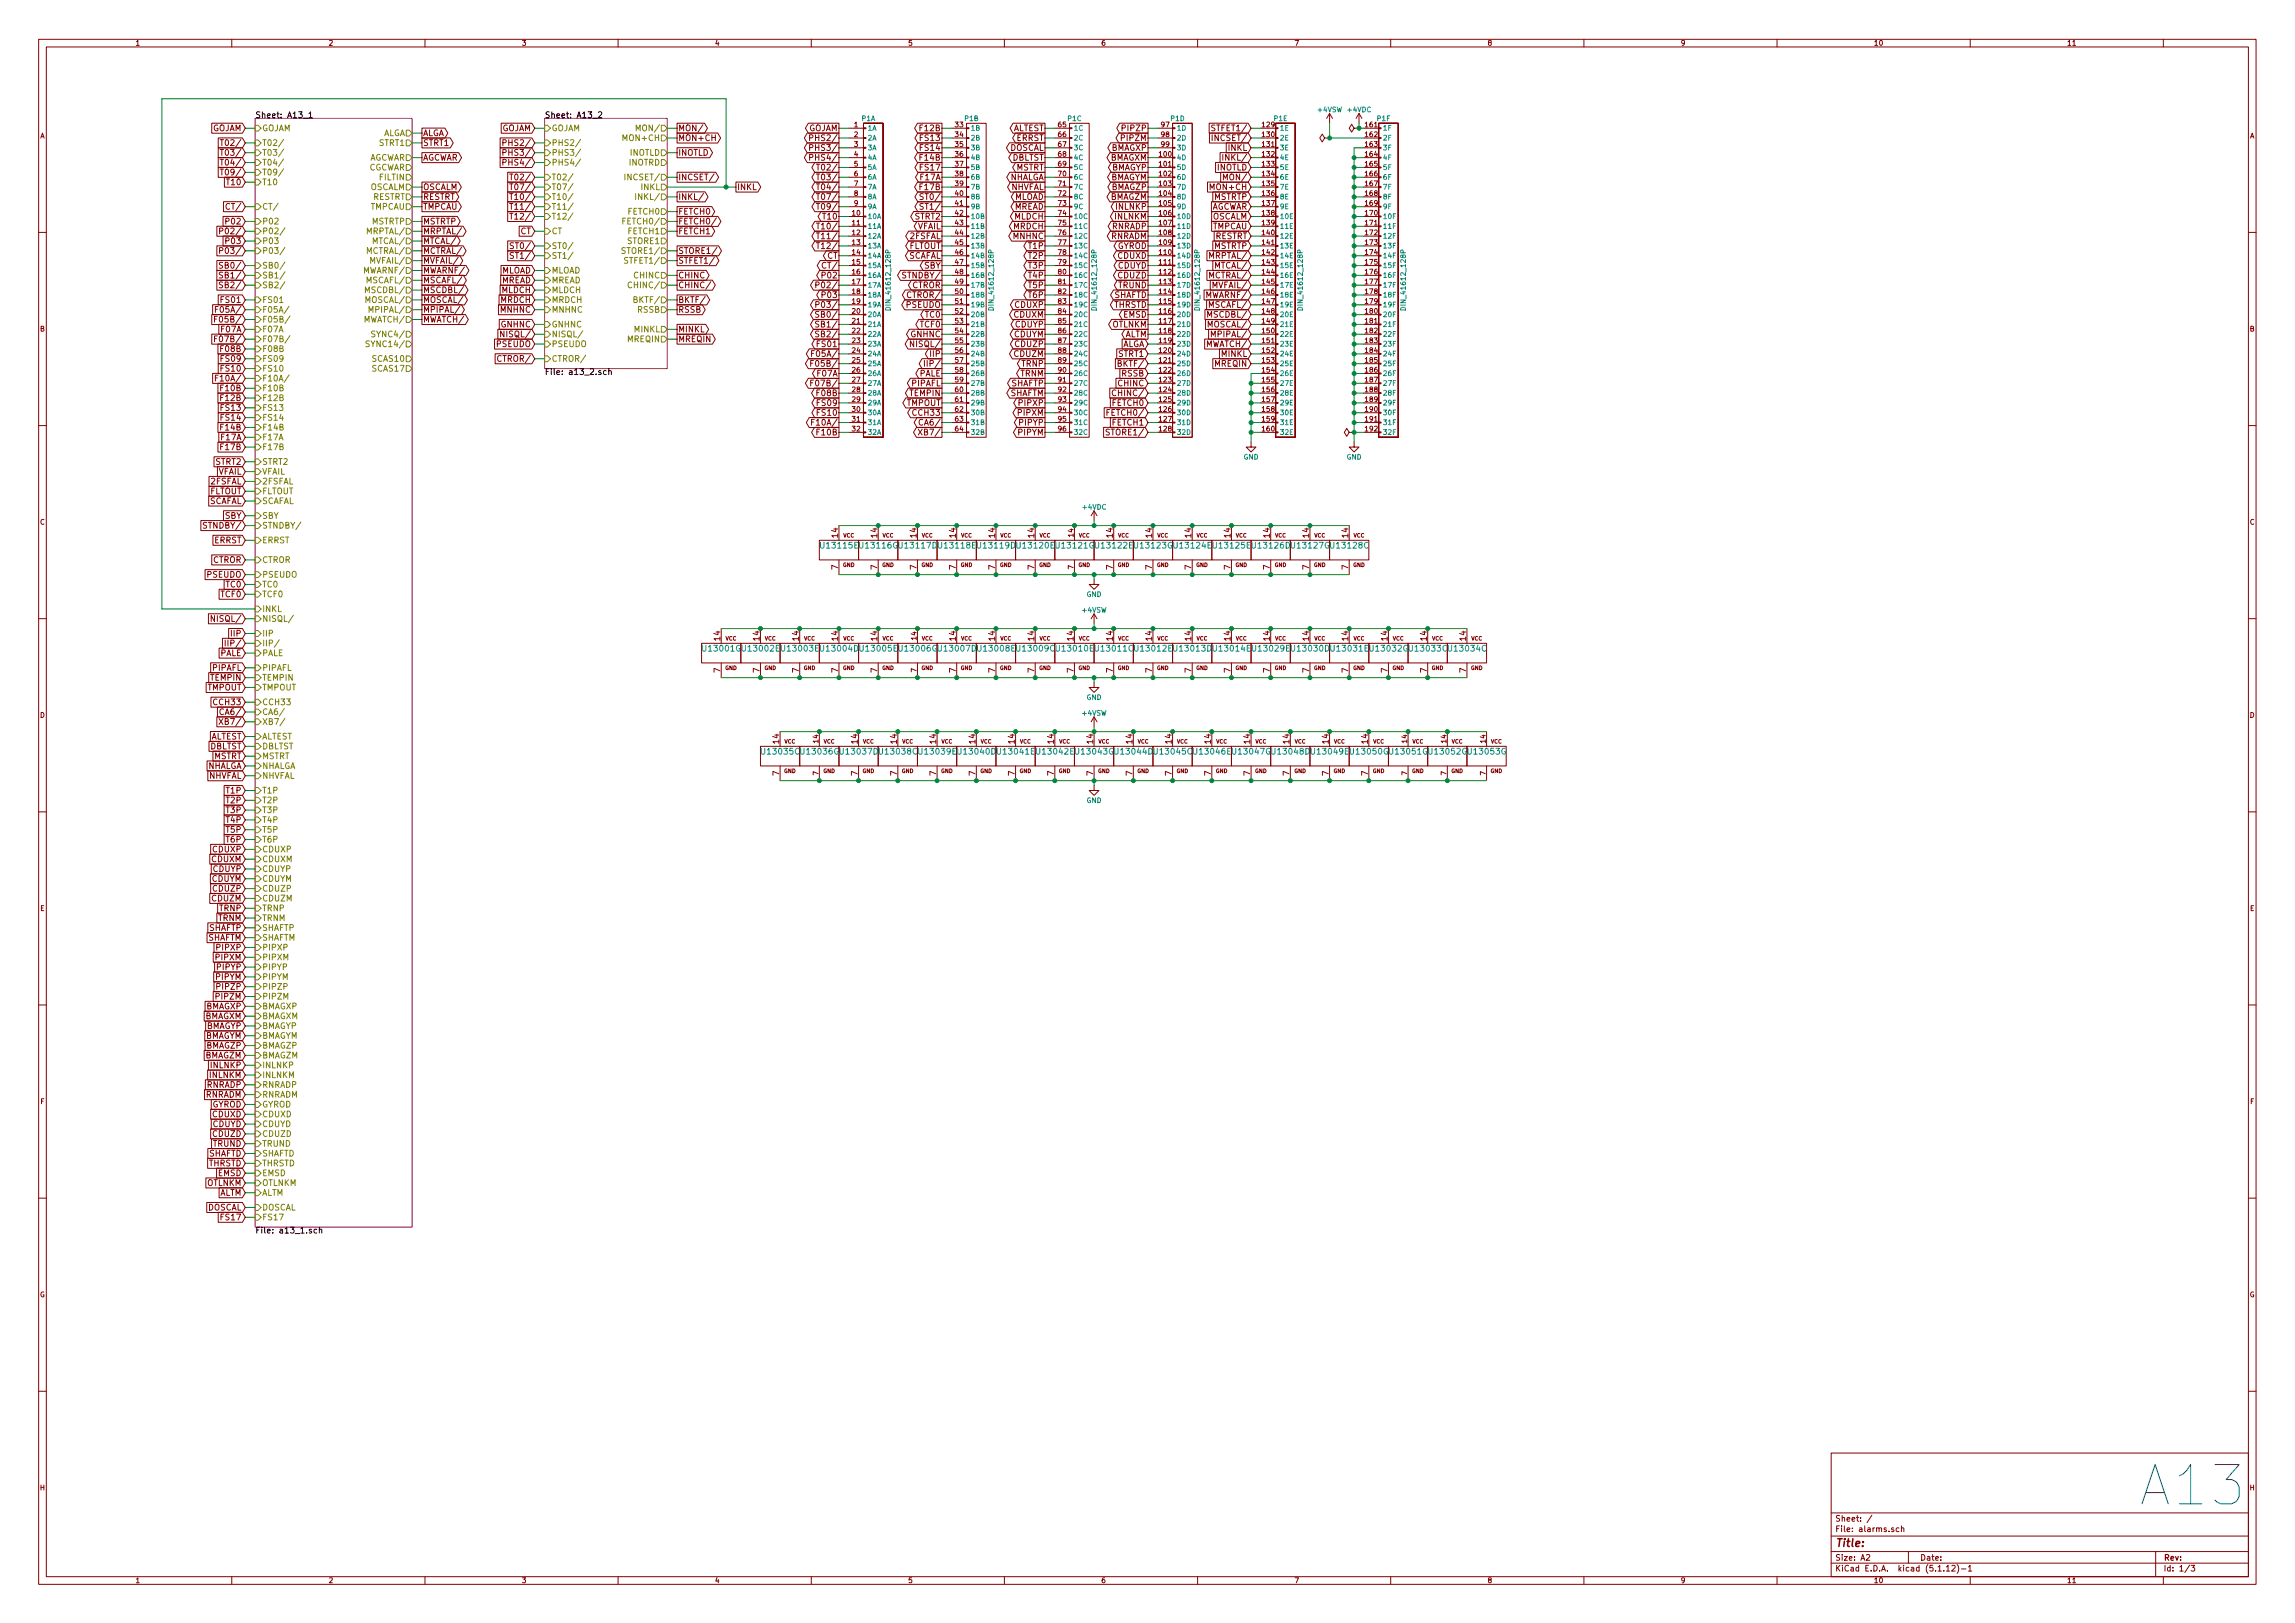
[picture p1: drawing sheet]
<svg xmlns="http://www.w3.org/2000/svg" width="594mm" height="420mm" viewBox="0 0 594 420" stroke-linecap="round" stroke-linejoin="round" font-family="sans-serif">
<defs><g id="words">
<text font-size="14.2" fill="#0000c2" x="555.7" y="389.8">A13</text>
<text font-size="2.8" fill="#840000" x="475" y="400.4">Title:</text>
<g font-size="2.1" fill="#840000">
<text x="54.8" y="34">GOJAM</text>
<text x="109.5" y="35.2">ALGA</text>
<text x="129.7" y="34">GOJAM</text>
<text x="175.5" y="34">MON/</text>
<text x="209.1" y="34">GOJAM</text>
<text x="238.4" y="34">F12B</text>
<text x="262" y="34">ALTEST</text>
<text x="290.8" y="34">PIPZP</text>
<text x="314.5" y="34">STFET1/</text>
<text x="58.3" y="40.3">T03/</text>
<text x="58.3" y="37.8">T02/</text>
<text x="109.5" y="41.6">AGCWAR</text>
<text x="109.5" y="37.8">STRT1</text>
<text x="131.4" y="40.3">PHS3/</text>
<text x="131.4" y="37.8">PHS2/</text>
<text x="175.5" y="40.3">INOTLD</text>
<text x="175.5" y="36.5">MON+CH</text>
<text x="210.8" y="39">PHS3/</text>
<text x="210.8" y="41.6">PHS4/</text>
<text x="210.8" y="36.5">PHS2/</text>
<text x="238.4" y="41.6">F14B</text>
<text x="238.5" y="39">FS14</text>
<text x="238.5" y="36.5">FS13</text>
<text x="261.3" y="39">DOSCAL</text>
<text x="261.9" y="41.6">DBLTST</text>
<text x="263.1" y="36.5">ERRST</text>
<text x="287.2" y="41.6">BMAGXM</text>
<text x="287.6" y="39">BMAGXP</text>
<text x="290.4" y="36.5">PIPZM</text>
<text x="314.6" y="36.5">INCSET/</text>
<text x="317.4" y="41.6">INKL/</text>
<text x="318" y="39">INKL</text>
<text x="58.3" y="42.8">T04/</text>
<text x="58.3" y="45.4">T09/</text>
<text x="58.9" y="47.9">T10</text>
<text x="131.4" y="42.8">PHS4/</text>
<text x="133.3" y="46.7">T02/</text>
<text x="175.5" y="46.7">INCSET/</text>
<text x="212.7" y="46.7">T03/</text>
<text x="212.7" y="44.1">T02/</text>
<text x="238.4" y="46.7">F17A</text>
<text x="238.5" y="44.1">FS17</text>
<text x="261.2" y="46.7">NHALGA</text>
<text x="262.9" y="44.1">MSTRT</text>
<text x="287.2" y="46.7">BMAGYM</text>
<text x="287.6" y="44.1">BMAGYP</text>
<text x="315" y="44.1">INOTLD</text>
<text x="317.4" y="46.7">MON/</text>
<text x="109.5" y="49.2">OSCALM</text>
<text x="109.5" y="51.7">RESTRT</text>
<text x="133.3" y="49.2">T07/</text>
<text x="133.3" y="51.7">T10/</text>
<text x="175.5" y="51.7">INKL/</text>
<text x="190.8" y="49.2">INKL</text>
<text x="212.7" y="49.2">T04/</text>
<text x="212.7" y="51.7">T07/</text>
<text x="238.4" y="49.2">F17B</text>
<text x="239.1" y="51.7">ST0/</text>
<text x="261.6" y="49.2">NHVFAL</text>
<text x="262.5" y="51.7">MLOAD</text>
<text x="287.4" y="51.7">BMAGZM</text>
<text x="287.7" y="49.2">BMAGZP</text>
<text x="313.7" y="49.2">MON+CH</text>
<text x="314.2" y="51.7">MSTRTP</text>
<text x="58.8" y="58.1">P02</text>
<text x="59.2" y="54.3">CT/</text>
<text x="109.5" y="58.1">MSTRTP</text>
<text x="109.5" y="54.3">TMPCAU</text>
<text x="133.3" y="56.8">T12/</text>
<text x="133.3" y="54.3">T11/</text>
<text x="175.5" y="55.5">FETCH0</text>
<text x="175.5" y="58.1">FETCH0/</text>
<text x="212.7" y="59.4">T10/</text>
<text x="212.7" y="54.3">T09/</text>
<text x="213.3" y="56.8">T10</text>
<text x="236.9" y="56.8">STRT2</text>
<text x="237.5" y="59.4">VFAIL</text>
<text x="239.1" y="54.3">ST1/</text>
<text x="262.4" y="59.4">MRDCH</text>
<text x="262.5" y="54.3">MREAD</text>
<text x="262.6" y="56.8">MLDCH</text>
<text x="287.9" y="59.4">RNRADP</text>
<text x="288.7" y="56.8">INLNKM</text>
<text x="289" y="54.3">INLNKP</text>
<text x="313.2" y="54.3">AGCWAR</text>
<text x="313.7" y="56.8">OSCALM</text>
<text x="313.9" y="59.4">TMPCAU</text>
<text x="58.2" y="60.6">P02/</text>
<text x="58.2" y="65.7">P03/</text>
<text x="58.8" y="63.2">P03</text>
<text x="109.5" y="60.6">MRPTAL/</text>
<text x="109.5" y="65.7">MCTRAL/</text>
<text x="109.5" y="63.2">MTCAL/</text>
<text x="133" y="64.4">ST0/</text>
<text x="134.7" y="60.6">CT</text>
<text x="175.5" y="60.6">FETCH1</text>
<text x="175.5" y="65.7">STORE1/</text>
<text x="212.7" y="61.9">T11/</text>
<text x="212.7" y="64.4">T12/</text>
<text x="235.2" y="64.4">FLTOUT</text>
<text x="235.6" y="61.9">2FSFAL</text>
<text x="262.4" y="61.9">MNHNC</text>
<text x="266.4" y="64.4">T1P</text>
<text x="287.5" y="61.9">RNRADM</text>
<text x="289.2" y="64.4">GYROD</text>
<text x="314.2" y="64.4">MSTRTP</text>
<text x="314.5" y="61.9">RESTRT</text>
<text x="57.9" y="69.5">SB0/</text>
<text x="109.5" y="68.2">MVFAIL/</text>
<text x="109.5" y="70.8">MWARNF/</text>
<text x="129.7" y="70.8">MLOAD</text>
<text x="133" y="67">ST1/</text>
<text x="175.5" y="68.2">STFET1/</text>
<text x="213.5" y="69.5">CT/</text>
<text x="214.1" y="67">CT</text>
<text x="235" y="67">SCAFAL</text>
<text x="239.2" y="69.5">SBY</text>
<text x="266.4" y="67">T2P</text>
<text x="266.4" y="69.5">T3P</text>
<text x="289.4" y="67">CDUXD</text>
<text x="289.4" y="69.5">CDUYD</text>
<text x="313.5" y="67">MRPTAL/</text>
<text x="314.9" y="69.5">MTCAL/</text>
<text x="57.9" y="74.6">SB2/</text>
<text x="57.9" y="72.1">SB1/</text>
<text x="109.5" y="73.3">MSCAFL/</text>
<text x="109.5" y="75.9">MSCDBL/</text>
<text x="129.7" y="73.3">MREAD</text>
<text x="129.8" y="75.9">MLDCH</text>
<text x="175.5" y="72.1">CHINC</text>
<text x="175.5" y="74.6">CHINC/</text>
<text x="212.5" y="74.6">P02/</text>
<text x="213.1" y="77.1">P03</text>
<text x="213.1" y="72.1">P02</text>
<text x="234.3" y="72.1">STNDBY/</text>
<text x="235.5" y="77.1">CTROR/</text>
<text x="236" y="74.6">CTROR</text>
<text x="266.4" y="72.1">T4P</text>
<text x="266.4" y="74.6">T5P</text>
<text x="266.4" y="77.1">T6P</text>
<text x="288.3" y="77.1">SHAFTD</text>
<text x="289.5" y="72.1">CDUZD</text>
<text x="289.5" y="74.6">TRUND</text>
<text x="312.7" y="77.1">MWARNF/</text>
<text x="313.4" y="72.1">MCTRAL/</text>
<text x="314.5" y="74.6">MVFAIL/</text>
<text x="56.8" y="83.5">F05B/</text>
<text x="56.8" y="80.9">F05A/</text>
<text x="57.5" y="78.4">FS01</text>
<text x="109.5" y="80.9">MPIPAL/</text>
<text x="109.5" y="83.5">MWATCH/</text>
<text x="109.5" y="78.4">MOSCAL/</text>
<text x="129.6" y="78.4">MRDCH</text>
<text x="129.6" y="80.9">MNHNC</text>
<text x="175.5" y="78.4">BKTF/</text>
<text x="175.5" y="80.9">RSSB</text>
<text x="212.2" y="82.2">SB0/</text>
<text x="212.5" y="79.7">P03/</text>
<text x="234.6" y="79.7">PSEUDO</text>
<text x="239.6" y="82.2">TC0</text>
<text x="262.5" y="82.2">CDUXM</text>
<text x="262.8" y="79.7">CDUXP</text>
<text x="288.3" y="79.7">THRSTD</text>
<text x="290.8" y="82.2">EMSD</text>
<text x="313.3" y="82.2">MSCDBL/</text>
<text x="313.5" y="79.7">MSCAFL/</text>
<text x="56.8" y="88.6">F07B/</text>
<text x="57.4" y="86">F07A</text>
<text x="128.5" y="89.8">PSEUDO</text>
<text x="129.7" y="84.8">GNHNC</text>
<text x="130.4" y="87.3">NISQL/</text>
<text x="175.5" y="88.6">MREQIN</text>
<text x="175.5" y="86">MINKL</text>
<text x="211.8" y="89.8">FS01</text>
<text x="212.2" y="84.8">SB1/</text>
<text x="212.2" y="87.3">SB2/</text>
<text x="235.8" y="87.3">GNHNC</text>
<text x="236.5" y="89.8">NISQL/</text>
<text x="238.3" y="84.8">TCF0</text>
<text x="262.5" y="87.3">CDUYM</text>
<text x="262.8" y="84.8">CDUYP</text>
<text x="262.9" y="89.8">CDUZP</text>
<text x="287.9" y="84.8">OTLNKM</text>
<text x="290.2" y="89.8">ALGA</text>
<text x="291" y="87.3">ALTM</text>
<text x="312.7" y="89.8">MWATCH/</text>
<text x="313.2" y="84.8">MOSCAL/</text>
<text x="314.3" y="87.3">MPIPAL/</text>
<text x="57.4" y="91.1">F08B</text>
<text x="57.5" y="93.6">FS09</text>
<text x="129.4" y="93.6">CTROR/</text>
<text x="211.1" y="94.9">F05B/</text>
<text x="211.1" y="92.4">F05A/</text>
<text x="240.4" y="94.9">IIP/</text>
<text x="241" y="92.4">IIP</text>
<text x="262.6" y="92.4">CDUZM</text>
<text x="264.5" y="94.9">TRNP</text>
<text x="289.5" y="92.4">STRT1</text>
<text x="290" y="94.9">BKTF/</text>
<text x="314.5" y="94.9">MREQIN</text>
<text x="316.2" y="92.4">MINKL</text>
<text x="56.8" y="98.7">F10A/</text>
<text x="57.4" y="101.3">F10B</text>
<text x="57.5" y="96.2">FS10</text>
<text x="211.1" y="100">F07B/</text>
<text x="211.7" y="97.5">F07A</text>
<text x="236" y="100">PIPAFL</text>
<text x="237.9" y="97.5">PALE</text>
<text x="261.8" y="100">SHAFTP</text>
<text x="264.1" y="97.5">TRNM</text>
<text x="289.5" y="100">CHINC</text>
<text x="290.4" y="97.5">RSSB</text>
<text x="57.4" y="103.8">F12B</text>
<text x="57.5" y="106.3">FS13</text>
<text x="211.7" y="102.5">F08B</text>
<text x="211.8" y="107.6">FS10</text>
<text x="211.8" y="105.1">FS09</text>
<text x="234.6" y="105.1">TMPOUT</text>
<text x="235.6" y="102.5">TEMPIN</text>
<text x="236.6" y="107.6">CCH33</text>
<text x="261.4" y="102.5">SHAFTM</text>
<text x="263.7" y="107.6">PIPXM</text>
<text x="264" y="105.1">PIPXP</text>
<text x="287.4" y="107.6">FETCH0/</text>
<text x="288" y="105.1">FETCH0</text>
<text x="289" y="102.5">CHINC/</text>
<text x="57.4" y="114">F17A</text>
<text x="57.4" y="111.4">F14B</text>
<text x="57.5" y="108.9">FS14</text>
<text x="211.1" y="110.2">F10A/</text>
<text x="211.7" y="112.7">F10B</text>
<text x="238.8" y="110.2">CA6/</text>
<text x="238.9" y="112.7">XB7/</text>
<text x="263.7" y="112.7">PIPYM</text>
<text x="264" y="110.2">PIPYP</text>
<text x="287.2" y="112.7">STORE1/</text>
<text x="288" y="110.2">FETCH1</text>
<text x="57.4" y="116.5">F17B</text>
<text x="54.6" y="125.4">2FSFAL</text>
<text x="55.9" y="120.3">STRT2</text>
<text x="56.5" y="122.9">VFAIL</text>
<text x="54" y="130.5">SCAFAL</text>
<text x="54.2" y="127.9">FLTOUT</text>
<text x="53.3" y="136.8">STNDBY/</text>
<text x="58.2" y="134.3">SBY</text>
<text x="55.4" y="140.6">ERRST</text>
<text x="216.9" y="139.1" transform="rotate(-90 216.9 139.1)">14</text>
<text x="227.1" y="139.1" transform="rotate(-90 227.1 139.1)">14</text>
<text x="237.2" y="139.1" transform="rotate(-90 237.2 139.1)">14</text>
<text x="247.4" y="139.1" transform="rotate(-90 247.4 139.1)">14</text>
<text x="257.6" y="139.1" transform="rotate(-90 257.6 139.1)">14</text>
<text x="267.7" y="139.1" transform="rotate(-90 267.7 139.1)">14</text>
<text x="288" y="139.1" transform="rotate(-90 288 139.1)">14</text>
<text x="298.2" y="139.1" transform="rotate(-90 298.2 139.1)">14</text>
<text x="308.4" y="139.1" transform="rotate(-90 308.4 139.1)">14</text>
<text x="318.5" y="139.1" transform="rotate(-90 318.5 139.1)">14</text>
<text x="328.7" y="139.1" transform="rotate(-90 328.7 139.1)">14</text>
<text x="338.8" y="139.1" transform="rotate(-90 338.8 139.1)">14</text>
<text x="349" y="139.1" transform="rotate(-90 349 139.1)">14</text>
<text x="53.6" y="149.5">PSEUDO</text>
<text x="55" y="145.7">CTROR</text>
<text x="216.9" y="147.4" transform="rotate(-90 216.9 147.4)">7</text>
<text x="227.1" y="147.4" transform="rotate(-90 227.1 147.4)">7</text>
<text x="237.2" y="147.4" transform="rotate(-90 237.2 147.4)">7</text>
<text x="247.4" y="147.4" transform="rotate(-90 247.4 147.4)">7</text>
<text x="257.6" y="147.4" transform="rotate(-90 257.6 147.4)">7</text>
<text x="267.7" y="147.4" transform="rotate(-90 267.7 147.4)">7</text>
<text x="288" y="147.4" transform="rotate(-90 288 147.4)">7</text>
<text x="298.2" y="147.4" transform="rotate(-90 298.2 147.4)">7</text>
<text x="308.4" y="147.4" transform="rotate(-90 308.4 147.4)">7</text>
<text x="318.5" y="147.4" transform="rotate(-90 318.5 147.4)">7</text>
<text x="328.7" y="147.4" transform="rotate(-90 328.7 147.4)">7</text>
<text x="338.8" y="147.4" transform="rotate(-90 338.8 147.4)">7</text>
<text x="349" y="147.4" transform="rotate(-90 349 147.4)">7</text>
<text x="57.3" y="154.6">TCF0</text>
<text x="58.6" y="152.1">TC0</text>
<text x="55.5" y="161">NISQL/</text>
<text x="59.4" y="167.3">IIP/</text>
<text x="60" y="164.8">IIP</text>
<text x="186.4" y="165.8" transform="rotate(-90 186.4 165.8)">14</text>
<text x="196.6" y="165.8" transform="rotate(-90 196.6 165.8)">14</text>
<text x="206.8" y="165.8" transform="rotate(-90 206.8 165.8)">14</text>
<text x="216.9" y="165.8" transform="rotate(-90 216.9 165.8)">14</text>
<text x="227.1" y="165.8" transform="rotate(-90 227.1 165.8)">14</text>
<text x="247.4" y="165.8" transform="rotate(-90 247.4 165.8)">14</text>
<text x="257.6" y="165.8" transform="rotate(-90 257.6 165.8)">14</text>
<text x="267.7" y="165.8" transform="rotate(-90 267.7 165.8)">14</text>
<text x="277.9" y="165.8" transform="rotate(-90 277.9 165.8)">14</text>
<text x="288" y="165.8" transform="rotate(-90 288 165.8)">14</text>
<text x="298.2" y="165.8" transform="rotate(-90 298.2 165.8)">14</text>
<text x="308.4" y="165.8" transform="rotate(-90 308.4 165.8)">14</text>
<text x="318.5" y="165.8" transform="rotate(-90 318.5 165.8)">14</text>
<text x="328.7" y="165.8" transform="rotate(-90 328.7 165.8)">14</text>
<text x="338.8" y="165.8" transform="rotate(-90 338.8 165.8)">14</text>
<text x="349" y="165.8" transform="rotate(-90 349 165.8)">14</text>
<text x="359.2" y="165.8" transform="rotate(-90 359.2 165.8)">14</text>
<text x="369.3" y="165.8" transform="rotate(-90 369.3 165.8)">14</text>
<text x="379.5" y="165.8" transform="rotate(-90 379.5 165.8)">14</text>
<text x="55" y="173.7">PIPAFL</text>
<text x="56.9" y="169.8">PALE</text>
<text x="53.6" y="178.7">TMPOUT</text>
<text x="54.6" y="176.2">TEMPIN</text>
<text x="186.4" y="174.1" transform="rotate(-90 186.4 174.1)">7</text>
<text x="196.6" y="174.1" transform="rotate(-90 196.6 174.1)">7</text>
<text x="206.8" y="174.1" transform="rotate(-90 206.8 174.1)">7</text>
<text x="216.9" y="174.1" transform="rotate(-90 216.9 174.1)">7</text>
<text x="227.1" y="174.1" transform="rotate(-90 227.1 174.1)">7</text>
<text x="247.4" y="174.1" transform="rotate(-90 247.4 174.1)">7</text>
<text x="257.6" y="174.1" transform="rotate(-90 257.6 174.1)">7</text>
<text x="267.7" y="174.1" transform="rotate(-90 267.7 174.1)">7</text>
<text x="277.9" y="174.1" transform="rotate(-90 277.9 174.1)">7</text>
<text x="288" y="174.1" transform="rotate(-90 288 174.1)">7</text>
<text x="298.2" y="174.1" transform="rotate(-90 298.2 174.1)">7</text>
<text x="308.4" y="174.1" transform="rotate(-90 308.4 174.1)">7</text>
<text x="318.5" y="174.1" transform="rotate(-90 318.5 174.1)">7</text>
<text x="328.7" y="174.1" transform="rotate(-90 328.7 174.1)">7</text>
<text x="338.8" y="174.1" transform="rotate(-90 338.8 174.1)">7</text>
<text x="349" y="174.1" transform="rotate(-90 349 174.1)">7</text>
<text x="359.2" y="174.1" transform="rotate(-90 359.2 174.1)">7</text>
<text x="369.3" y="174.1" transform="rotate(-90 369.3 174.1)">7</text>
<text x="379.5" y="174.1" transform="rotate(-90 379.5 174.1)">7</text>
<text x="55.6" y="182.5">CCH33</text>
<text x="57.8" y="185.1">CA6/</text>
<text x="54.3" y="191.4">ALTEST</text>
<text x="57.9" y="187.6">XB7/</text>
<text x="54.2" y="194">DBLTST</text>
<text x="55.3" y="196.5">MSTRT</text>
<text x="201.7" y="192.5" transform="rotate(-90 201.7 192.5)">14</text>
<text x="222" y="192.5" transform="rotate(-90 222 192.5)">14</text>
<text x="232.2" y="192.5" transform="rotate(-90 232.2 192.5)">14</text>
<text x="242.3" y="192.5" transform="rotate(-90 242.3 192.5)">14</text>
<text x="252.5" y="192.5" transform="rotate(-90 252.5 192.5)">14</text>
<text x="262.6" y="192.5" transform="rotate(-90 262.6 192.5)">14</text>
<text x="272.8" y="192.5" transform="rotate(-90 272.8 192.5)">14</text>
<text x="283" y="192.5" transform="rotate(-90 283 192.5)">14</text>
<text x="293.1" y="192.5" transform="rotate(-90 293.1 192.5)">14</text>
<text x="303.3" y="192.5" transform="rotate(-90 303.3 192.5)">14</text>
<text x="313.4" y="192.5" transform="rotate(-90 313.4 192.5)">14</text>
<text x="323.6" y="192.5" transform="rotate(-90 323.6 192.5)">14</text>
<text x="333.8" y="192.5" transform="rotate(-90 333.8 192.5)">14</text>
<text x="343.9" y="192.5" transform="rotate(-90 343.9 192.5)">14</text>
<text x="354.1" y="192.5" transform="rotate(-90 354.1 192.5)">14</text>
<text x="53.5" y="199.1">NHALGA</text>
<text x="54" y="201.6">NHVFAL</text>
<text x="201.7" y="200.8" transform="rotate(-90 201.7 200.8)">7</text>
<text x="222" y="200.8" transform="rotate(-90 222 200.8)">7</text>
<text x="232.2" y="200.8" transform="rotate(-90 232.2 200.8)">7</text>
<text x="242.3" y="200.8" transform="rotate(-90 242.3 200.8)">7</text>
<text x="252.5" y="200.8" transform="rotate(-90 252.5 200.8)">7</text>
<text x="262.6" y="200.8" transform="rotate(-90 262.6 200.8)">7</text>
<text x="272.8" y="200.8" transform="rotate(-90 272.8 200.8)">7</text>
<text x="283" y="200.8" transform="rotate(-90 283 200.8)">7</text>
<text x="293.1" y="200.8" transform="rotate(-90 293.1 200.8)">7</text>
<text x="303.3" y="200.8" transform="rotate(-90 303.3 200.8)">7</text>
<text x="313.4" y="200.8" transform="rotate(-90 313.4 200.8)">7</text>
<text x="323.6" y="200.8" transform="rotate(-90 323.6 200.8)">7</text>
<text x="333.8" y="200.8" transform="rotate(-90 333.8 200.8)">7</text>
<text x="343.9" y="200.8" transform="rotate(-90 343.9 200.8)">7</text>
<text x="354.1" y="200.8" transform="rotate(-90 354.1 200.8)">7</text>
<text x="58.7" y="205.4">T1P</text>
<text x="58.7" y="207.9">T2P</text>
<text x="58.7" y="210.5">T3P</text>
<text x="58.7" y="213">T4P</text>
<text x="58.7" y="215.6">T5P</text>
<text x="55.2" y="220.6">CDUXP</text>
<text x="58.7" y="218.1">T6P</text>
<text x="54.8" y="223.2">CDUXM</text>
<text x="55.2" y="225.7">CDUYP</text>
<text x="54.8" y="228.3">CDUYM</text>
<text x="54.9" y="233.3">CDUZM</text>
<text x="55.3" y="230.8">CDUZP</text>
<text x="56.5" y="238.4">TRNM</text>
<text x="56.8" y="235.9">TRNP</text>
<text x="53.7" y="243.5">SHAFTM</text>
<text x="54.1" y="241">SHAFTP</text>
<text x="56" y="248.6">PIPXM</text>
<text x="56.3" y="246">PIPXP</text>
<text x="56.3" y="251.1">PIPYP</text>
<text x="56" y="253.7">PIPYM</text>
<text x="56.4" y="256.2">PIPZP</text>
<text x="52.9" y="263.8">BMAGXM</text>
<text x="53.3" y="261.3">BMAGXP</text>
<text x="56.1" y="258.7">PIPZM</text>
<text x="52.9" y="268.9">BMAGYM</text>
<text x="53.3" y="266.4">BMAGYP</text>
<text x="53" y="274">BMAGZM</text>
<text x="53.4" y="271.4">BMAGZP</text>
<text x="53.5" y="281.6">RNRADP</text>
<text x="54.3" y="279.1">INLNKM</text>
<text x="54.7" y="276.5">INLNKP</text>
<text x="53.2" y="284.1">RNRADM</text>
<text x="54.8" y="286.7">GYROD</text>
<text x="55" y="289.2">CDUXD</text>
<text x="55" y="291.8">CDUYD</text>
<text x="54" y="299.4">SHAFTD</text>
<text x="55.2" y="294.3">CDUZD</text>
<text x="55.2" y="296.8">TRUND</text>
<text x="54" y="301.9">THRSTD</text>
<text x="56.5" y="304.5">EMSD</text>
<text x="53.5" y="307">OTLNKM</text>
<text x="56.7" y="309.5">ALTM</text>
<text x="53.6" y="313.4">DOSCAL</text>
<text x="57.5" y="315.9">FS17</text>
<text x="475" y="393.9">Sheet: /</text>
<text x="475" y="396.6">File: alarms.sch</text>
<text x="475" y="406.8">KiCad E.D.A. kicad (5.1.12)-1</text>
<text x="475" y="404">Size: A2</text>
<text x="497" y="404">Date:</text>
<text x="560" y="404">Rev:</text>
<text x="560" y="406.8">Id: 1/3</text>
</g>
<g font-size="2.1">
<text x="66" y="30.5">Sheet: A13_1</text>
<text x="141" y="30.5">Sheet: A13_2</text>
<text x="141" y="97">File: a13_2.sch</text>
<text x="66" y="319.3">File: a13_1.sch</text>
</g>
<g font-size="2.1" fill="#848400">
<text x="67.8" y="34">GOJAM</text>
<text x="98.9" y="35.2">ALGA</text>
<text x="142.7" y="34">GOJAM</text>
<text x="165.4" y="34">MON/</text>
<text x="67.8" y="40.3">T03/</text>
<text x="67.8" y="37.8">T02/</text>
<text x="95.1" y="41.6">AGCWAR</text>
<text x="98.2" y="37.8">STRT1</text>
<text x="142.7" y="37.8">PHS2/</text>
<text x="142.7" y="40.3">PHS3/</text>
<text x="161.7" y="36.5">MON+CH</text>
<text x="163" y="40.3">INOTLD</text>
<text x="67.8" y="42.8">T04/</text>
<text x="67.8" y="45.4">T09/</text>
<text x="67.8" y="47.9">T10</text>
<text x="95.1" y="44.1">CGCWAR</text>
<text x="98.3" y="46.7">FILTIN</text>
<text x="142.7" y="42.8">PHS4/</text>
<text x="142.7" y="46.7">T02/</text>
<text x="162.6" y="46.7">INCSET/</text>
<text x="162.8" y="42.8">INOTRD</text>
<text x="95.7" y="49.2">OSCALM</text>
<text x="96.4" y="51.7">RESTRT</text>
<text x="142.7" y="49.2">T07/</text>
<text x="142.7" y="51.7">T10/</text>
<text x="165.4" y="51.7">INKL/</text>
<text x="166" y="49.2">INKL</text>
<text x="67.8" y="58.1">P02</text>
<text x="67.8" y="54.3">CT/</text>
<text x="95.8" y="54.3">TMPCAU</text>
<text x="96.2" y="58.1">MSTRTP</text>
<text x="142.7" y="56.8">T12/</text>
<text x="142.7" y="54.3">T11/</text>
<text x="162.1" y="58.1">FETCH0/</text>
<text x="162.7" y="55.5">FETCH0</text>
<text x="67.8" y="65.7">P03/</text>
<text x="67.8" y="60.6">P02/</text>
<text x="67.8" y="63.2">P03</text>
<text x="95.4" y="65.7">MCTRAL/</text>
<text x="95.5" y="60.6">MRPTAL/</text>
<text x="96.9" y="63.2">MTCAL/</text>
<text x="142.7" y="60.6">CT</text>
<text x="142.7" y="64.4">ST0/</text>
<text x="161.8" y="65.7">STORE1/</text>
<text x="162.5" y="63.2">STORE1</text>
<text x="162.7" y="60.6">FETCH1</text>
<text x="67.8" y="69.5">SB0/</text>
<text x="94.6" y="70.8">MWARNF/</text>
<text x="96.4" y="68.2">MVFAIL/</text>
<text x="142.7" y="70.8">MLOAD</text>
<text x="142.7" y="67">ST1/</text>
<text x="162.5" y="68.2">STFET1/</text>
<text x="67.8" y="74.6">SB2/</text>
<text x="67.8" y="72.1">SB1/</text>
<text x="95.2" y="75.9">MSCDBL/</text>
<text x="95.5" y="73.3">MSCAFL/</text>
<text x="142.7" y="73.3">MREAD</text>
<text x="142.7" y="75.9">MLDCH</text>
<text x="163.6" y="74.6">CHINC/</text>
<text x="164.2" y="72.1">CHINC</text>
<text x="67.8" y="83.5">F05B/</text>
<text x="67.8" y="80.9">F05A/</text>
<text x="67.8" y="78.4">FS01</text>
<text x="94.6" y="83.5">MWATCH/</text>
<text x="95.1" y="78.4">MOSCAL/</text>
<text x="96.3" y="80.9">MPIPAL/</text>
<text x="142.7" y="78.4">MRDCH</text>
<text x="142.7" y="80.9">MNHNC</text>
<text x="164.7" y="78.4">BKTF/</text>
<text x="165" y="80.9">RSSB</text>
<text x="67.8" y="86">F07A</text>
<text x="67.8" y="88.6">F07B/</text>
<text x="96.1" y="89.8">SYNC14/</text>
<text x="97.2" y="87.3">SYNC4/</text>
<text x="142.7" y="87.3">NISQL/</text>
<text x="142.7" y="84.8">GNHNC</text>
<text x="142.7" y="89.8">PSEUDO</text>
<text x="162.5" y="88.6">MREQIN</text>
<text x="164.2" y="86">MINKL</text>
<text x="67.8" y="93.6">FS09</text>
<text x="67.8" y="91.1">F08B</text>
<text x="96.6" y="93.6">SCAS10</text>
<text x="142.7" y="93.6">CTROR/</text>
<text x="67.8" y="101.3">F10B</text>
<text x="67.8" y="98.7">F10A/</text>
<text x="67.8" y="96.2">FS10</text>
<text x="96.6" y="96.2">SCAS17</text>
<text x="67.8" y="103.8">F12B</text>
<text x="67.8" y="106.3">FS13</text>
<text x="67.8" y="111.4">F14B</text>
<text x="67.8" y="108.9">FS14</text>
<text x="67.8" y="114">F17A</text>
<text x="67.8" y="116.5">F17B</text>
<text x="67.8" y="122.9">VFAIL</text>
<text x="67.8" y="125.4">2FSFAL</text>
<text x="67.8" y="120.3">STRT2</text>
<text x="67.8" y="127.9">FLTOUT</text>
<text x="67.8" y="130.5">SCAFAL</text>
<text x="67.8" y="136.8">STNDBY/</text>
<text x="67.8" y="134.3">SBY</text>
<text x="67.8" y="140.6">ERRST</text>
<text x="67.8" y="149.5">PSEUDO</text>
<text x="67.8" y="145.7">CTROR</text>
<text x="67.8" y="152.1">TC0</text>
<text x="67.8" y="154.6">TCF0</text>
<text x="67.8" y="158.4">INKL</text>
<text x="67.8" y="161">NISQL/</text>
<text x="67.8" y="164.8">IIP</text>
<text x="67.8" y="167.3">IIP/</text>
<text x="67.8" y="169.8">PALE</text>
<text x="67.8" y="173.7">PIPAFL</text>
<text x="67.8" y="176.2">TEMPIN</text>
<text x="67.8" y="178.7">TMPOUT</text>
<text x="67.8" y="182.5">CCH33</text>
<text x="67.8" y="185.1">CA6/</text>
<text x="67.8" y="191.4">ALTEST</text>
<text x="67.8" y="187.6">XB7/</text>
<text x="67.8" y="196.5">MSTRT</text>
<text x="67.8" y="194">DBLTST</text>
<text x="67.8" y="199.1">NHALGA</text>
<text x="67.8" y="201.6">NHVFAL</text>
<text x="67.8" y="205.4">T1P</text>
<text x="67.8" y="207.9">T2P</text>
<text x="67.8" y="210.5">T3P</text>
<text x="67.8" y="213">T4P</text>
<text x="67.8" y="215.6">T5P</text>
<text x="67.8" y="218.1">T6P</text>
<text x="67.8" y="220.6">CDUXP</text>
<text x="67.8" y="223.2">CDUXM</text>
<text x="67.8" y="225.7">CDUYP</text>
<text x="67.8" y="228.3">CDUYM</text>
<text x="67.8" y="230.8">CDUZP</text>
<text x="67.8" y="233.3">CDUZM</text>
<text x="67.8" y="235.9">TRNP</text>
<text x="67.8" y="238.4">TRNM</text>
<text x="67.8" y="241">SHAFTP</text>
<text x="67.8" y="243.5">SHAFTM</text>
<text x="67.8" y="246">PIPXP</text>
<text x="67.8" y="248.6">PIPXM</text>
<text x="67.8" y="251.1">PIPYP</text>
<text x="67.8" y="253.7">PIPYM</text>
<text x="67.8" y="256.2">PIPZP</text>
<text x="67.8" y="258.7">PIPZM</text>
<text x="67.8" y="261.3">BMAGXP</text>
<text x="67.8" y="263.8">BMAGXM</text>
<text x="67.8" y="266.4">BMAGYP</text>
<text x="67.8" y="268.9">BMAGYM</text>
<text x="67.8" y="274">BMAGZM</text>
<text x="67.8" y="271.4">BMAGZP</text>
<text x="67.8" y="276.5">INLNKP</text>
<text x="67.8" y="279.1">INLNKM</text>
<text x="67.8" y="281.6">RNRADP</text>
<text x="67.8" y="284.1">RNRADM</text>
<text x="67.8" y="286.7">GYROD</text>
<text x="67.8" y="289.2">CDUXD</text>
<text x="67.8" y="291.8">CDUYD</text>
<text x="67.8" y="294.3">CDUZD</text>
<text x="67.8" y="296.8">TRUND</text>
<text x="67.8" y="299.4">SHAFTD</text>
<text x="67.8" y="301.9">THRSTD</text>
<text x="67.8" y="304.5">EMSD</text>
<text x="67.8" y="307">OTLNKM</text>
<text x="67.8" y="309.5">ALTM</text>
<text x="67.8" y="315.9">FS17</text>
<text x="67.8" y="313.4">DOSCAL</text>
</g>
<g font-size="2.1" fill="#008484">
<text x="212.8" y="142">U13115E</text>
<text x="222.8" y="142">U13116G</text>
<text x="233" y="142">U13117D</text>
<text x="243.2" y="142">U13118E</text>
<text x="253.3" y="142">U13119D</text>
<text x="263.6" y="142">U13120E</text>
<text x="273.6" y="142">U13121G</text>
<text x="283.9" y="142">U13122E</text>
<text x="293.9" y="142">U13123G</text>
<text x="304.2" y="142">U13124E</text>
<text x="314.4" y="142">U13125E</text>
<text x="324.5" y="142">U13126D</text>
<text x="334.5" y="142">U13127G</text>
<text x="344.8" y="142">U13128C</text>
<text x="182.1" y="168.6">U13001G</text>
<text x="192.4" y="168.6">U13002E</text>
<text x="202.6" y="168.6">U13003E</text>
<text x="212.7" y="168.6">U13004D</text>
<text x="222.9" y="168.6">U13005E</text>
<text x="232.9" y="168.6">U13006G</text>
<text x="243.2" y="168.6">U13007D</text>
<text x="253.4" y="168.6">U13008E</text>
<text x="263.5" y="168.6">U13009C</text>
<text x="273.7" y="168.6">U13010E</text>
<text x="283.8" y="168.6">U13011C</text>
<text x="294" y="168.6">U13012E</text>
<text x="304.1" y="168.6">U13013D</text>
<text x="314.4" y="168.6">U13014E</text>
<text x="324.5" y="168.6">U13029E</text>
<text x="334.6" y="168.6">U13030D</text>
<text x="344.8" y="168.6">U13031E</text>
<text x="354.9" y="168.6">U13032G</text>
<text x="365.1" y="168.6">U13033C</text>
<text x="375.3" y="168.6">U13034C</text>
<text x="197.5" y="195.3">U13035C</text>
<text x="207.5" y="195.3">U13036G</text>
<text x="217.8" y="195.3">U13037D</text>
<text x="227.9" y="195.3">U13038C</text>
<text x="238.2" y="195.3">U13039E</text>
<text x="248.3" y="195.3">U13040D</text>
<text x="258.5" y="195.3">U13041E</text>
<text x="268.6" y="195.3">U13042E</text>
<text x="278.7" y="195.3">U13043G</text>
<text x="288.9" y="195.3">U13044D</text>
<text x="299.1" y="195.3">U13045C</text>
<text x="309.3" y="195.3">U13046E</text>
<text x="319.3" y="195.3">U13047G</text>
<text x="329.5" y="195.3">U13048D</text>
<text x="339.8" y="195.3">U13049E</text>
<text x="349.8" y="195.3">U13050G</text>
<text x="359.9" y="195.3">U13051G</text>
<text x="370.1" y="195.3">U13052G</text>
<text x="380.3" y="195.3">U13053G</text>
</g>
<g font-size="1.8" fill="#840000">
<text x="35" y="11.8">1</text>
<text x="85" y="11.8">2</text>
<text x="135" y="11.8">3</text>
<text x="185" y="11.8">4</text>
<text x="235" y="11.8">5</text>
<text x="285" y="11.8">6</text>
<text x="335" y="11.8">7</text>
<text x="385" y="11.8">8</text>
<text x="435" y="11.8">9</text>
<text x="485" y="11.8">10</text>
<text x="535" y="11.8">11</text>
<text x="10.4" y="35.8">A</text>
<text x="221.1" y="32.9">1</text>
<text x="221.1" y="35.5">2</text>
<text x="247.3" y="32.9">33</text>
<text x="247.3" y="35.5">34</text>
<text x="274" y="32.9">65</text>
<text x="274" y="35.5">66</text>
<text x="300.7" y="32.9">97</text>
<text x="300.7" y="35.5">98</text>
<text x="326.8" y="35.5">130</text>
<text x="326.8" y="32.9">129</text>
<text x="353.5" y="32.9">161</text>
<text x="353.5" y="35.5">162</text>
<text x="582.4" y="35.8">A</text>
<text x="221.1" y="38">3</text>
<text x="221.1" y="40.6">4</text>
<text x="247.3" y="38">35</text>
<text x="247.3" y="40.6">36</text>
<text x="274" y="38">67</text>
<text x="274" y="40.6">68</text>
<text x="300.2" y="40.6">100</text>
<text x="300.7" y="38">99</text>
<text x="326.8" y="38">131</text>
<text x="326.8" y="40.6">132</text>
<text x="353.5" y="38">163</text>
<text x="353.5" y="40.6">164</text>
<text x="221.1" y="43.1">5</text>
<text x="221.1" y="45.6">6</text>
<text x="247.3" y="43.1">37</text>
<text x="247.3" y="45.6">38</text>
<text x="274" y="45.6">70</text>
<text x="274" y="43.1">69</text>
<text x="300.2" y="43.1">101</text>
<text x="300.2" y="45.6">102</text>
<text x="326.8" y="43.1">133</text>
<text x="326.8" y="45.6">134</text>
<text x="353.5" y="43.1">165</text>
<text x="353.5" y="45.6">166</text>
<text x="221.1" y="48.2">7</text>
<text x="221.1" y="50.7">8</text>
<text x="221.1" y="53.3">9</text>
<text x="247.3" y="50.7">40</text>
<text x="247.3" y="53.3">41</text>
<text x="247.3" y="48.2">39</text>
<text x="274" y="48.2">71</text>
<text x="274" y="50.7">72</text>
<text x="274" y="53.3">73</text>
<text x="300.2" y="48.2">103</text>
<text x="300.2" y="50.7">104</text>
<text x="300.2" y="53.3">105</text>
<text x="326.8" y="48.2">135</text>
<text x="326.8" y="50.7">136</text>
<text x="326.8" y="53.3">137</text>
<text x="353.5" y="48.2">167</text>
<text x="353.5" y="50.7">168</text>
<text x="353.5" y="53.3">169</text>
<text x="220.6" y="55.8">10</text>
<text x="220.6" y="58.3">11</text>
<text x="247.3" y="55.8">42</text>
<text x="247.3" y="58.3">43</text>
<text x="274" y="55.8">74</text>
<text x="274" y="58.3">75</text>
<text x="300.2" y="55.8">106</text>
<text x="300.2" y="58.3">107</text>
<text x="326.8" y="55.8">138</text>
<text x="326.8" y="58.3">139</text>
<text x="353.5" y="55.8">170</text>
<text x="353.5" y="58.3">171</text>
<text x="220.6" y="60.9">12</text>
<text x="220.6" y="63.4">13</text>
<text x="220.6" y="66">14</text>
<text x="247.3" y="60.9">44</text>
<text x="247.3" y="63.4">45</text>
<text x="247.3" y="66">46</text>
<text x="274" y="60.9">76</text>
<text x="274" y="63.4">77</text>
<text x="274" y="66">78</text>
<text x="300.2" y="66">110</text>
<text x="300.2" y="60.9">108</text>
<text x="300.2" y="63.4">109</text>
<text x="326.8" y="60.9">140</text>
<text x="326.8" y="63.4">141</text>
<text x="326.8" y="66">142</text>
<text x="353.5" y="60.9">172</text>
<text x="353.5" y="63.4">173</text>
<text x="353.5" y="66">174</text>
<text x="220.6" y="68.5">15</text>
<text x="220.6" y="71">16</text>
<text x="247.3" y="68.5">47</text>
<text x="247.3" y="71">48</text>
<text x="274" y="71">80</text>
<text x="274" y="68.5">79</text>
<text x="300.2" y="68.5">111</text>
<text x="300.2" y="71">112</text>
<text x="326.8" y="68.5">143</text>
<text x="326.8" y="71">144</text>
<text x="353.5" y="68.5">175</text>
<text x="353.5" y="71">176</text>
<text x="220.6" y="73.6">17</text>
<text x="220.6" y="76.1">18</text>
<text x="247.3" y="76.1">50</text>
<text x="247.3" y="73.6">49</text>
<text x="274" y="73.6">81</text>
<text x="274" y="76.1">82</text>
<text x="300.2" y="73.6">113</text>
<text x="300.2" y="76.1">114</text>
<text x="326.8" y="73.6">145</text>
<text x="326.8" y="76.1">146</text>
<text x="353.5" y="73.6">177</text>
<text x="353.5" y="76.1">178</text>
<text x="220.6" y="81.2">20</text>
<text x="220.6" y="83.7">21</text>
<text x="220.6" y="78.7">19</text>
<text x="247.3" y="78.7">51</text>
<text x="247.3" y="81.2">52</text>
<text x="247.3" y="83.7">53</text>
<text x="274" y="78.7">83</text>
<text x="274" y="81.2">84</text>
<text x="274" y="83.7">85</text>
<text x="300.2" y="78.7">115</text>
<text x="300.2" y="81.2">116</text>
<text x="300.2" y="83.7">117</text>
<text x="326.8" y="78.7">147</text>
<text x="326.8" y="81.2">148</text>
<text x="326.8" y="83.7">149</text>
<text x="353.5" y="81.2">180</text>
<text x="353.5" y="83.7">181</text>
<text x="353.5" y="78.7">179</text>
<text x="10.4" y="85.8">B</text>
<text x="220.6" y="86.3">22</text>
<text x="220.6" y="88.8">23</text>
<text x="247.3" y="86.3">54</text>
<text x="247.3" y="88.8">55</text>
<text x="274" y="86.3">86</text>
<text x="274" y="88.8">87</text>
<text x="300.2" y="86.3">118</text>
<text x="300.2" y="88.8">119</text>
<text x="326.8" y="86.3">150</text>
<text x="326.8" y="88.8">151</text>
<text x="353.5" y="86.3">182</text>
<text x="353.5" y="88.8">183</text>
<text x="582.4" y="85.8">B</text>
<text x="220.6" y="91.4">24</text>
<text x="220.6" y="93.9">25</text>
<text x="247.3" y="91.4">56</text>
<text x="247.3" y="93.9">57</text>
<text x="274" y="91.4">88</text>
<text x="274" y="93.9">89</text>
<text x="300.2" y="91.4">120</text>
<text x="300.2" y="93.9">121</text>
<text x="326.8" y="91.4">152</text>
<text x="326.8" y="93.9">153</text>
<text x="353.5" y="91.4">184</text>
<text x="353.5" y="93.9">185</text>
<text x="220.6" y="96.4">26</text>
<text x="220.6" y="99">27</text>
<text x="220.6" y="101.5">28</text>
<text x="247.3" y="101.5">60</text>
<text x="247.3" y="96.4">58</text>
<text x="247.3" y="99">59</text>
<text x="274" y="96.4">90</text>
<text x="274" y="99">91</text>
<text x="274" y="101.5">92</text>
<text x="300.2" y="96.4">122</text>
<text x="300.2" y="99">123</text>
<text x="300.2" y="101.5">124</text>
<text x="326.8" y="96.4">154</text>
<text x="326.8" y="99">155</text>
<text x="326.8" y="101.5">156</text>
<text x="353.5" y="96.4">186</text>
<text x="353.5" y="99">187</text>
<text x="353.5" y="101.5">188</text>
<text x="220.6" y="106.6">30</text>
<text x="220.6" y="104.1">29</text>
<text x="247.3" y="104.1">61</text>
<text x="247.3" y="106.6">62</text>
<text x="274" y="104.1">93</text>
<text x="274" y="106.6">94</text>
<text x="300.2" y="104.1">125</text>
<text x="300.2" y="106.6">126</text>
<text x="326.8" y="104.1">157</text>
<text x="326.8" y="106.6">158</text>
<text x="353.5" y="106.6">190</text>
<text x="353.5" y="104.1">189</text>
<text x="220.6" y="109.1">31</text>
<text x="220.6" y="111.7">32</text>
<text x="247.3" y="109.1">63</text>
<text x="247.3" y="111.7">64</text>
<text x="274" y="109.1">95</text>
<text x="274" y="111.7">96</text>
<text x="300.2" y="109.1">127</text>
<text x="300.2" y="111.7">128</text>
<text x="326.8" y="111.7">160</text>
<text x="326.8" y="109.1">159</text>
<text x="353.5" y="109.1">191</text>
<text x="353.5" y="111.7">192</text>
<text x="10.4" y="135.8">C</text>
<text x="582.4" y="135.8">C</text>
<text x="277.9" y="138.9" transform="rotate(-90 277.9 138.9)">14</text>
<text x="277.9" y="147.3" transform="rotate(-90 277.9 147.3)">7</text>
<text x="237.2" y="165.6" transform="rotate(-90 237.2 165.6)">14</text>
<text x="237.2" y="174" transform="rotate(-90 237.2 174)">7</text>
<text x="10.4" y="185.8">D</text>
<text x="582.4" y="185.8">D</text>
<text x="211.8" y="192.3" transform="rotate(-90 211.8 192.3)">14</text>
<text x="364.2" y="192.3" transform="rotate(-90 364.2 192.3)">14</text>
<text x="374.4" y="192.3" transform="rotate(-90 374.4 192.3)">14</text>
<text x="384.6" y="192.3" transform="rotate(-90 384.6 192.3)">14</text>
<text x="211.8" y="200.7" transform="rotate(-90 211.8 200.7)">7</text>
<text x="364.2" y="200.7" transform="rotate(-90 364.2 200.7)">7</text>
<text x="374.4" y="200.7" transform="rotate(-90 374.4 200.7)">7</text>
<text x="384.6" y="200.7" transform="rotate(-90 384.6 200.7)">7</text>
<text x="10.4" y="235.8">E</text>
<text x="582.4" y="235.8">E</text>
<text x="10.5" y="285.8">F</text>
<text x="582.5" y="285.8">F</text>
<text x="10.3" y="335.8">G</text>
<text x="582.3" y="335.8">G</text>
<text x="10.4" y="385.8">H</text>
<text x="582.4" y="385.8">H</text>
<text x="35" y="409.8">1</text>
<text x="85" y="409.8">2</text>
<text x="135" y="409.8">3</text>
<text x="185" y="409.8">4</text>
<text x="235" y="409.8">5</text>
<text x="285" y="409.8">6</text>
<text x="335" y="409.8">7</text>
<text x="385" y="409.8">8</text>
<text x="435" y="409.8">9</text>
<text x="485" y="409.8">10</text>
<text x="535" y="409.8">11</text>
</g>
<g font-size="1.8" fill="#008484">
<text x="341.1" y="29">+4VSW</text>
<text x="348.9" y="29">+4VDC</text>
<text x="223.1" y="31.3">P1A</text>
<text x="224.5" y="33.8">1A</text>
<text x="249.8" y="31.3">P1B</text>
<text x="251.2" y="33.8">1B</text>
<text x="276.4" y="31.3">P1C</text>
<text x="277.9" y="33.8">1C</text>
<text x="303.1" y="31.3">P1D</text>
<text x="304.5" y="33.8">1D</text>
<text x="329.8" y="31.3">P1E</text>
<text x="331.2" y="33.8">1E</text>
<text x="356.5" y="31.3">P1F</text>
<text x="357.9" y="33.8">1F</text>
<text x="224.5" y="36.4">2A</text>
<text x="224.5" y="38.9">3A</text>
<text x="224.5" y="41.4">4A</text>
<text x="251.2" y="36.4">2B</text>
<text x="251.2" y="38.9">3B</text>
<text x="251.2" y="41.4">4B</text>
<text x="277.9" y="36.4">2C</text>
<text x="277.9" y="38.9">3C</text>
<text x="277.9" y="41.4">4C</text>
<text x="304.5" y="36.4">2D</text>
<text x="304.5" y="38.9">3D</text>
<text x="304.5" y="41.4">4D</text>
<text x="331.2" y="36.4">2E</text>
<text x="331.2" y="38.9">3E</text>
<text x="331.2" y="41.4">4E</text>
<text x="357.9" y="36.4">2F</text>
<text x="357.9" y="38.9">3F</text>
<text x="357.9" y="41.4">4F</text>
<text x="224.5" y="44">5A</text>
<text x="224.5" y="46.5">6A</text>
<text x="251.2" y="44">5B</text>
<text x="251.2" y="46.5">6B</text>
<text x="277.9" y="46.5">6C</text>
<text x="277.9" y="44">5C</text>
<text x="304.5" y="44">5D</text>
<text x="304.5" y="46.5">6D</text>
<text x="331.2" y="44">5E</text>
<text x="331.2" y="46.5">6E</text>
<text x="357.9" y="44">5F</text>
<text x="357.9" y="46.5">6F</text>
<text x="224.5" y="49.1">7A</text>
<text x="224.5" y="51.6">8A</text>
<text x="251.2" y="51.6">8B</text>
<text x="251.2" y="49.1">7B</text>
<text x="277.9" y="49.1">7C</text>
<text x="277.9" y="51.6">8C</text>
<text x="304.5" y="49.1">7D</text>
<text x="304.5" y="51.6">8D</text>
<text x="331.2" y="49.1">7E</text>
<text x="331.2" y="51.6">8E</text>
<text x="357.9" y="49.1">7F</text>
<text x="357.9" y="51.6">8F</text>
<text x="224.5" y="54.1">9A</text>
<text x="224.5" y="56.7">10A</text>
<text x="224.5" y="59.2">11A</text>
<text x="251.2" y="54.1">9B</text>
<text x="251.2" y="56.7">10B</text>
<text x="251.2" y="59.2">11B</text>
<text x="277.9" y="54.1">9C</text>
<text x="277.9" y="56.7">10C</text>
<text x="277.9" y="59.2">11C</text>
<text x="304.5" y="54.1">9D</text>
<text x="304.5" y="56.7">10D</text>
<text x="304.5" y="59.2">11D</text>
<text x="331.2" y="54.1">9E</text>
<text x="331.2" y="56.7">10E</text>
<text x="331.2" y="59.2">11E</text>
<text x="357.9" y="56.7">10F</text>
<text x="357.9" y="59.2">11F</text>
<text x="357.9" y="54.1">9F</text>
<text x="224.5" y="61.8">12A</text>
<text x="224.5" y="64.3">13A</text>
<text x="251.2" y="61.8">12B</text>
<text x="251.2" y="64.3">13B</text>
<text x="277.9" y="61.8">12C</text>
<text x="277.9" y="64.3">13C</text>
<text x="304.5" y="61.8">12D</text>
<text x="304.5" y="64.3">13D</text>
<text x="331.2" y="61.8">12E</text>
<text x="331.2" y="64.3">13E</text>
<text x="357.9" y="61.8">12F</text>
<text x="357.9" y="64.3">13F</text>
<text x="224.5" y="66.8">14A</text>
<text x="224.5" y="69.4">15A</text>
<text x="224.5" y="71.9">16A</text>
<text x="251.2" y="66.8">14B</text>
<text x="251.2" y="69.4">15B</text>
<text x="251.2" y="71.9">16B</text>
<text x="277.9" y="71.9">16C</text>
<text x="277.9" y="66.8">14C</text>
<text x="277.9" y="69.4">15C</text>
<text x="304.5" y="66.8">14D</text>
<text x="304.5" y="69.4">15D</text>
<text x="304.5" y="71.9">16D</text>
<text x="331.2" y="66.8">14E</text>
<text x="331.2" y="69.4">15E</text>
<text x="331.2" y="71.9">16E</text>
<text x="357.9" y="66.8">14F</text>
<text x="357.9" y="69.4">15F</text>
<text x="357.9" y="71.9">16F</text>
<text x="224.5" y="74.5">17A</text>
<text x="224.5" y="77">18A</text>
<text x="251.2" y="77">18B</text>
<text x="251.2" y="74.5">17B</text>
<text x="277.9" y="74.5">17C</text>
<text x="277.9" y="77">18C</text>
<text x="304.5" y="74.5">17D</text>
<text x="304.5" y="77">18D</text>
<text x="331.2" y="74.5">17E</text>
<text x="331.2" y="77">18E</text>
<text x="357.9" y="74.5">17F</text>
<text x="357.9" y="77">18F</text>
<text x="224.5" y="82.1">20A</text>
<text x="224.5" y="79.5">19A</text>
<text x="230.6" y="79.6" transform="rotate(-90 230.6 79.6)">DIN_41612_128P</text>
<text x="251.2" y="79.5">19B</text>
<text x="251.2" y="82.1">20B</text>
<text x="257.2" y="79.6" transform="rotate(-90 257.2 79.6)">DIN_41612_128P</text>
<text x="277.9" y="79.5">19C</text>
<text x="277.9" y="82.1">20C</text>
<text x="283.9" y="79.6" transform="rotate(-90 283.9 79.6)">DIN_41612_128P</text>
<text x="304.5" y="79.5">19D</text>
<text x="304.5" y="82.1">20D</text>
<text x="310.6" y="79.6" transform="rotate(-90 310.6 79.6)">DIN_41612_128P</text>
<text x="331.2" y="79.5">19E</text>
<text x="331.2" y="82.1">20E</text>
<text x="337.2" y="79.6" transform="rotate(-90 337.2 79.6)">DIN_41612_128P</text>
<text x="357.9" y="82.1">20F</text>
<text x="357.9" y="79.5">19F</text>
<text x="363.9" y="79.6" transform="rotate(-90 363.9 79.6)">DIN_41612_128P</text>
<text x="224.5" y="84.6">21A</text>
<text x="224.5" y="87.2">22A</text>
<text x="224.5" y="89.7">23A</text>
<text x="251.2" y="84.6">21B</text>
<text x="251.2" y="87.2">22B</text>
<text x="251.2" y="89.7">23B</text>
<text x="277.9" y="84.6">21C</text>
<text x="277.9" y="87.2">22C</text>
<text x="277.9" y="89.7">23C</text>
<text x="304.5" y="84.6">21D</text>
<text x="304.5" y="87.2">22D</text>
<text x="304.5" y="89.7">23D</text>
<text x="331.2" y="87.2">22E</text>
<text x="331.2" y="89.7">23E</text>
<text x="331.2" y="84.6">21E</text>
<text x="357.9" y="84.6">21F</text>
<text x="357.9" y="87.2">22F</text>
<text x="357.9" y="89.7">23F</text>
<text x="224.5" y="92.2">24A</text>
<text x="224.5" y="94.8">25A</text>
<text x="251.2" y="92.2">24B</text>
<text x="251.2" y="94.8">25B</text>
<text x="277.9" y="92.2">24C</text>
<text x="277.9" y="94.8">25C</text>
<text x="304.5" y="92.2">24D</text>
<text x="304.5" y="94.8">25D</text>
<text x="331.2" y="92.2">24E</text>
<text x="331.2" y="94.8">25E</text>
<text x="357.9" y="92.2">24F</text>
<text x="357.9" y="94.8">25F</text>
<text x="224.5" y="97.3">26A</text>
<text x="224.5" y="99.9">27A</text>
<text x="251.2" y="97.3">26B</text>
<text x="251.2" y="99.9">27B</text>
<text x="277.9" y="97.3">26C</text>
<text x="277.9" y="99.9">27C</text>
<text x="304.5" y="97.3">26D</text>
<text x="304.5" y="99.9">27D</text>
<text x="331.2" y="97.3">26E</text>
<text x="331.2" y="99.9">27E</text>
<text x="357.9" y="97.3">26F</text>
<text x="357.9" y="99.9">27F</text>
<text x="224.5" y="107.5">30A</text>
<text x="224.5" y="102.4">28A</text>
<text x="224.5" y="104.9">29A</text>
<text x="251.2" y="102.4">28B</text>
<text x="251.2" y="104.9">29B</text>
<text x="251.2" y="107.5">30B</text>
<text x="277.9" y="102.4">28C</text>
<text x="277.9" y="104.9">29C</text>
<text x="277.9" y="107.5">30C</text>
<text x="304.5" y="102.4">28D</text>
<text x="304.5" y="104.9">29D</text>
<text x="304.5" y="107.5">30D</text>
<text x="331.2" y="102.4">28E</text>
<text x="331.2" y="104.9">29E</text>
<text x="331.2" y="107.5">30E</text>
<text x="357.9" y="107.5">30F</text>
<text x="357.9" y="102.4">28F</text>
<text x="357.9" y="104.9">29F</text>
<text x="224.5" y="110">31A</text>
<text x="224.5" y="112.6">32A</text>
<text x="251.2" y="110">31B</text>
<text x="251.2" y="112.6">32B</text>
<text x="277.9" y="110">31C</text>
<text x="277.9" y="112.6">32C</text>
<text x="304.5" y="110">31D</text>
<text x="304.5" y="112.6">32D</text>
<text x="331.2" y="112.6">32E</text>
<text x="331.2" y="110">31E</text>
<text x="357.9" y="110">31F</text>
<text x="357.9" y="112.6">32F</text>
<text x="321.9" y="119">GND</text>
<text x="348.6" y="119">GND</text>
<text x="280.3" y="131.9">+4VDC</text>
<text x="281.3" y="154.5">GND</text>
<text x="280.2" y="158.6">+4VSW</text>
<text x="280.2" y="185.3">+4VSW</text>
<text x="281.3" y="181.2">GND</text>
<text x="281.3" y="207.9">GND</text>
</g>
<g font-size="1.4" fill="#840000">
<text x="218.3" y="139.1">VCC</text>
<text x="228.4" y="139.1">VCC</text>
<text x="238.6" y="139.1">VCC</text>
<text x="248.7" y="139.1">VCC</text>
<text x="258.9" y="139.1">VCC</text>
<text x="269.1" y="139.1">VCC</text>
<text x="279.2" y="139.1">VCC</text>
<text x="289.4" y="139.1">VCC</text>
<text x="299.5" y="139.1">VCC</text>
<text x="309.7" y="139.1">VCC</text>
<text x="319.9" y="139.1">VCC</text>
<text x="330" y="139.1">VCC</text>
<text x="340.2" y="139.1">VCC</text>
<text x="350.3" y="139.1">VCC</text>
<text x="218.2" y="146.8">GND</text>
<text x="228.3" y="146.8">GND</text>
<text x="238.5" y="146.8">GND</text>
<text x="248.7" y="146.8">GND</text>
<text x="258.8" y="146.8">GND</text>
<text x="269" y="146.8">GND</text>
<text x="279.1" y="146.8">GND</text>
<text x="289.3" y="146.8">GND</text>
<text x="299.5" y="146.8">GND</text>
<text x="309.6" y="146.8">GND</text>
<text x="319.8" y="146.8">GND</text>
<text x="329.9" y="146.8">GND</text>
<text x="340.1" y="146.8">GND</text>
<text x="350.3" y="146.8">GND</text>
<text x="187.8" y="165.8">VCC</text>
<text x="197.9" y="165.8">VCC</text>
<text x="208.1" y="165.8">VCC</text>
<text x="218.3" y="165.8">VCC</text>
<text x="228.4" y="165.8">VCC</text>
<text x="238.6" y="165.8">VCC</text>
<text x="248.7" y="165.8">VCC</text>
<text x="258.9" y="165.8">VCC</text>
<text x="269.1" y="165.8">VCC</text>
<text x="279.2" y="165.8">VCC</text>
<text x="289.4" y="165.8">VCC</text>
<text x="299.5" y="165.8">VCC</text>
<text x="309.7" y="165.8">VCC</text>
<text x="319.9" y="165.8">VCC</text>
<text x="330" y="165.8">VCC</text>
<text x="340.2" y="165.8">VCC</text>
<text x="350.3" y="165.8">VCC</text>
<text x="360.5" y="165.8">VCC</text>
<text x="370.7" y="165.8">VCC</text>
<text x="380.8" y="165.8">VCC</text>
<text x="187.7" y="173.4">GND</text>
<text x="197.9" y="173.4">GND</text>
<text x="208" y="173.4">GND</text>
<text x="218.2" y="173.4">GND</text>
<text x="228.3" y="173.4">GND</text>
<text x="238.5" y="173.4">GND</text>
<text x="248.7" y="173.4">GND</text>
<text x="258.8" y="173.4">GND</text>
<text x="269" y="173.4">GND</text>
<text x="279.1" y="173.4">GND</text>
<text x="289.3" y="173.4">GND</text>
<text x="299.5" y="173.4">GND</text>
<text x="309.6" y="173.4">GND</text>
<text x="319.8" y="173.4">GND</text>
<text x="329.9" y="173.4">GND</text>
<text x="340.1" y="173.4">GND</text>
<text x="350.3" y="173.4">GND</text>
<text x="360.4" y="173.4">GND</text>
<text x="370.6" y="173.4">GND</text>
<text x="380.7" y="173.4">GND</text>
<text x="203" y="192.5">VCC</text>
<text x="213.2" y="192.5">VCC</text>
<text x="223.3" y="192.5">VCC</text>
<text x="233.5" y="192.5">VCC</text>
<text x="243.7" y="192.5">VCC</text>
<text x="253.8" y="192.5">VCC</text>
<text x="264" y="192.5">VCC</text>
<text x="274.1" y="192.5">VCC</text>
<text x="284.3" y="192.5">VCC</text>
<text x="294.5" y="192.5">VCC</text>
<text x="304.6" y="192.5">VCC</text>
<text x="314.8" y="192.5">VCC</text>
<text x="324.9" y="192.5">VCC</text>
<text x="335.1" y="192.5">VCC</text>
<text x="345.3" y="192.5">VCC</text>
<text x="355.4" y="192.5">VCC</text>
<text x="365.6" y="192.5">VCC</text>
<text x="375.7" y="192.5">VCC</text>
<text x="385.9" y="192.5">VCC</text>
<text x="202.9" y="200.1">GND</text>
<text x="213.1" y="200.1">GND</text>
<text x="223.3" y="200.1">GND</text>
<text x="233.4" y="200.1">GND</text>
<text x="243.6" y="200.1">GND</text>
<text x="253.7" y="200.1">GND</text>
<text x="263.9" y="200.1">GND</text>
<text x="274.1" y="200.1">GND</text>
<text x="284.2" y="200.1">GND</text>
<text x="294.4" y="200.1">GND</text>
<text x="304.5" y="200.1">GND</text>
<text x="314.7" y="200.1">GND</text>
<text x="324.9" y="200.1">GND</text>
<text x="335" y="200.1">GND</text>
<text x="345.2" y="200.1">GND</text>
<text x="355.3" y="200.1">GND</text>
<text x="365.5" y="200.1">GND</text>
<text x="375.7" y="200.1">GND</text>
<text x="385.8" y="200.1">GND</text>
</g>
</g></defs>
<g fill="none" stroke="#840000" stroke-width=".26">
<path d="M10 10.2h574v400h-574zM12 12.2h570v396h-570zM60 10.2v2M110 10.2v2M160 10.2v2M210 10.2v2M260 10.2v2M310 10.2v2M360 10.2v2M410 10.2v2M460 10.2v2M510 10.2v2"/>
<path d="M536.5 11.8h.8M560 10.2v2M54.8 31.9h7.9l.8 1.3-.8 1.3h-7.9zM56.5 38.2h6.2l.8 1.3-.8 1.3h-6.2zM56.5 35.7h6.2l.8 1.3-.8 1.3h-6.2zM57 38.7h.9M57 36.2h.9M57.4 36.2v1.5M57.4 38.7v1.5M109.2 39.5h9.5l.8 1.3-.8 1.3h-9.5zM109.2 33.2h6l.7 1.3-.7 1.3h-6zM109.2 35.7h7.4l.7 1.3-.7 1.3h-7.4z"/>
<path d="M129.5 38.2h8.2l.7 1.3-.7 1.3h-8.2zM129.5 35.7h8.2l.7 1.3-.7 1.3h-8.2zM129.7 31.9h8l.7 1.3-.7 1.3h-8zM130.2 39.5l.7-.1 .1-.6-.8-.1v1.5M130.2 36.9h.7l.1-.6-.8-.1v1.5M175.3 38.2h8.4l.8 1.3-.8 1.3h-8.4zM175.3 31.9h7.1l.7 1.3-.7 1.3h-7.1zM175.3 34.4h10.5l.7 1.3-.7 1.3h-10.5zM182 32.3l-1.3 1.9M209 37h8.2v2.6h-8.2l-.8-1.3zM209 39.5h8.2v2.6h-8.2l-.8-1.3zM209 34.4h8.2v2.6h-8.2l-.8-1.3z"/>
<path d="M209.2 31.9h8v2.6h-8l-.7-1.3zM209.6 38.2l.7-.1 .1-.5-.8-.2v1.6M209.6 35.7l.7-.1 .1-.6-.8-.1v1.5M219.7 33.2h3.8M219.7 35.7h3.8M219.7 38.3h3.8M223.5 38.1h.7v.3h-.7zM223.5 35.6h.7v.3h-.7zM223.5 33.1h.7v.2h-.7zM223.5 31.9h5.1v81.3h-5.1zM237.5 39.5h6.3v2.6h-6.3l-.7-1.3zM237.5 31.9h6.3v2.6h-6.3l-.7-1.3z"/>
<path d="M237.6 37h6.2v2.6h-6.2l-.8-1.3zM237.6 34.4h6.2v2.6h-6.2l-.8-1.3zM246.4 33.2h3.8M246.4 35.7h3.8M246.4 38.3h3.8M250.2 38.1h.6v.3h-.6zM250.2 35.6h.6v.3h-.6zM250.2 33.1h.6v.2h-.6zM250.2 31.9h5.1v81.3h-5.1zM261.3 37h9.2v2.6h-9.2l-.8-1.3zM261.9 39.5h8.6v2.6h-8.6l-.8-1.3zM262.2 31.9h8.3v2.6h-8.3l-.7-1.3z"/>
<path d="M262.9 34.4h7.6v2.6h-7.6l-.8-1.3zM273 33.2h3.9M273 35.7h3.9M273 38.3h3.9M276.9 38.1h.6v.3h-.6zM276.9 35.6h.6v.3h-.6zM276.9 33.1h.6v.2h-.6zM276.9 31.9h5v81.3h-5zM287.3 39.5h9.9v2.6h-9.9l-.8-1.3zM287.5 37h9.7v2.6h-9.7l-.7-1.3zM289.6 34.4h7.6v2.6h-7.6l-.7-1.3zM289.8 31.9h7.4v2.6h-7.4l-.7-1.3z"/>
<path d="M299.7 33.2h3.8M299.7 35.7h3.8M299.7 38.3h3.8M303.5 38.1h.7v.3h-.7zM303.5 35.6h.7v.3h-.7zM303.5 33.1h.7v.2h-.7zM303.5 31.9h5.1v81.3h-5.1zM313 31.9h10.1l.7 1.3-.7 1.3h-10.1zM313.1 34.4h10l.7 1.3-.7 1.3h-10zM313.8 34.9v1.5M314.5 32.4h-.7l-.1 .5a.63 .63 0 0 1 .7 .8l-.2 .2-.6-.1M315.8 39.5h7.3l.7 1.3-.7 1.3h-7.3z"/>
<path d="M316.5 40v1.5M317.4 37h5.7l.7 1.3-.7 1.3h-5.7zM326.4 33.2h3.8M326.4 35.7h3.8M326.4 38.3h3.8M330.2 38.1h.6v.3h-.6zM330.2 35.6h.6v.3h-.6zM330.2 33.1h.6v.2h-.6zM330.2 31.9h5.1v81.3h-5.1zM342.9 35.7l-.6-1-.7 1 .7 1 .6-1h1.3M344.2 35.7h.1M344.2 29.4l-.8 1.2"/>
<path d="M344.2 29.4v2.5M344.2 29.4l.7 1.2M350.5 33.2l-.6-1-.7 1 .7 1 .6-1h1.3M351.8 33.2h.1M351.8 29.4l-.8 1.2M351.8 29.4v2.5M351.8 29.4l.8 1.2M353.1 33.2h3.8M353.1 35.7h3.8M353.1 38.3h3.8M356.9 38.1h.6v.3h-.6zM356.9 35.6h.6v.3h-.6z"/>
<path d="M356.9 33.1h.6v.2h-.6zM356.9 31.9h5v81.3h-5zM56.1 58.6h6.6l.8 1.3-.8 1.3h-6.6zM56.5 40.8h6.2l.8 1.3-.8 1.3h-6.2zM56.5 43.3h6.2l.8 1.3-.8 1.3h-6.2zM56.8 59.8l.8-.1v-.6l-.8-.1v1.5M57 41.2h.9M57 43.8h.9M57.4 41.2v1.6M57.4 43.8v1.5M57.7 56h5l.8 1.3-.8 1.3h-5zM57.9 52.2h4.8l.8 1.3-.8 1.3h-4.8z"/>
<path d="M58.1 45.9h4.6l.8 1.3-.8 1.3h-4.6zM59.5 52.8a.69 .69 0 0 0-1 .6 .69 .69 0 0 0 1 .6M109.2 47.1h9.5l.7 1.3-.7 1.3h-9.5zM109.2 49.7h8.8l.8 1.3-.8 1.3h-8.8zM109.2 56h9.2l.7 1.3-.7 1.3h-9.2zM109.2 52.2h9.5l.7 1.3-.7 1.3h-9.5zM109.2 58.6h10.7l.7 1.3-.7 1.3h-10.7zM119.5 58.9l-1.3 2M129.5 40.8h8.2l.7 1.3-.7 1.3h-8.2zM130.2 42h.7l.1-.6-.8-.2v1.6M131.4 47.1h6.3l.7 1.3-.7 1.3h-6.3zM131.4 44.6h6.3l.7 1.3-.7 1.3h-6.3z"/>
<path d="M131.4 54.8h6.3l.7 1.2-.7 1.3h-6.3zM131.4 52.2h6.3l.7 1.3-.7 1.3h-6.3zM131.4 49.7h6.3l.7 1.3-.7 1.3h-6.3zM131.9 47.6h.9M131.9 45.1h.9M131.9 50.1h.9M131.9 55.2h.9M131.9 52.7h.9M132.4 45.1v1.5M132.4 47.6v1.5M132.4 50.1v1.6M132.4 52.7v1.5"/>
<path d="M132.4 55.2v1.5M134.4 58.6h3.3l.7 1.3-.7 1.3h-3.3zM175.3 44.6h10l.7 1.3-.7 1.3h-10zM175.3 49.7h7.2l.8 1.3-.8 1.3h-7.2zM175.3 58.6h9l.7 1.3-.7 1.3h-9zM175.3 53.5h9l.7 1.3-.7 1.3h-9zM175.3 56h10.6l.7 1.3-.7 1.3h-10.6zM182.1 50.1l-1.3 1.9M184.9 45l-1.3 1.9M185.4 56.4l-1.3 2M190.5 47.1h5.7l.7 1.3-.7 1.3h-5.7zM209.6 40.8l.7-.1 .1-.6-.8-.1v1.5"/>
<path d="M210.9 47.1h6.3v2.6h-6.3l-.7-1.3zM210.9 44.6h6.3v2.6h-6.3l-.7-1.3zM210.9 42.1h6.3v2.5h-6.3l-.7-1.3zM210.9 49.7h6.3v2.6h-6.3l-.7-1.3zM210.9 59.8h6.3v2.6h-6.3l-.7-1.3zM210.9 57.3h6.3v2.6h-6.3l-.7-1.3zM210.9 52.2h6.3v2.6h-6.3l-.7-1.3zM211.3 47.6h.9M211.3 45.1h.9M211.3 42.5h.9M211.3 50.1h.9M211.3 52.7h.9"/>
<path d="M211.3 57.8h.9M211.8 42.5v1.5M211.8 45.1v1.5M211.8 47.6v1.5M211.8 50.1v1.6M211.8 52.7v1.5M211.8 57.8v1.5M212.5 54.8h4.7v2.5h-4.7l-.7-1.3zM219.7 40.8h3.8M219.7 43.3h3.8M219.7 45.9h3.8M219.7 48.4h3.8"/>
<path d="M219.7 51h3.8M219.7 53.5h3.8M219.7 56h3.8M219.7 58.6h3.8M223.5 58.5h.7v.2h-.7zM223.5 55.9h.7v.3h-.7zM223.5 53.4h.7v.2h-.7zM223.5 50.8h.7v.3h-.7zM223.5 48.3h.7v.3h-.7zM223.5 45.8h.7v.2h-.7zM223.5 43.2h.7v.3h-.7zM223.5 40.7h.7v.2h-.7z"/>
<path d="M235.2 59.8h8.6v2.6h-8.6l-.8-1.3zM236.5 54.8h7.3v2.5h-7.3l-.8-1.3zM237.4 57.3h6.4v2.6h-6.4l-.8-1.3zM237.5 47.1h6.3v2.6h-6.3l-.7-1.3zM237.6 52.2h6.2v2.6h-6.2l-.8-1.3zM237.6 42.1h6.2v2.5h-6.2l-.8-1.3zM237.6 49.7h6.2v2.6h-6.2l-.8-1.3zM237.7 44.6h6.1v2.6h-6.1l-.7-1.3zM239 52.7h-.6l-.3 .3 .1 .3 .7 .3v.4l-.2 .2-.6-.1M239 50.2l-.6-.1-.3 .3 .1 .3 .7 .4v.4l-.2 .2-.6-.1M246.4 40.8h3.8M246.4 43.3h3.8"/>
<path d="M246.4 45.9h3.8M246.4 48.4h3.8M246.4 51h3.8M246.4 53.5h3.8M246.4 56h3.8M246.4 58.6h3.8M250.2 58.5h.6v.2h-.6zM250.2 55.9h.6v.3h-.6zM250.2 53.4h.6v.2h-.6zM250.2 50.8h.6v.3h-.6zM250.2 48.3h.6v.3h-.6zM250.2 45.8h.6v.2h-.6z"/>
<path d="M250.2 43.2h.6v.3h-.6zM250.2 40.7h.6v.2h-.6zM261.4 44.6h9.1v2.6h-9.1l-.8-1.3zM261.6 47.1h8.9v2.6h-8.9l-.8-1.3zM261.9 59.8h8.6v2.6h-8.6l-.8-1.3zM262 57.3h8.5v2.6h-8.5l-.7-1.3zM262.3 54.8h8.2v2.5h-8.2l-.8-1.3zM262.5 52.2h8v2.6h-8l-.8-1.3zM262.5 49.7h8v2.6h-8l-.7-1.3zM262.9 42.1h7.6v2.5h-7.6l-.8-1.3zM273 40.8h3.9M273 43.3h3.9"/>
<path d="M273 45.9h3.9M273 48.4h3.9M273 51h3.9M273 53.5h3.9M273 56h3.9M273 58.6h3.9M276.9 58.5h.6v.2h-.6zM276.9 55.9h.6v.3h-.6zM276.9 53.4h.6v.2h-.6zM276.9 50.8h.6v.3h-.6zM276.9 48.3h.6v.3h-.6zM276.9 45.8h.6v.2h-.6z"/>
<path d="M276.9 43.2h.6v.3h-.6zM276.9 40.7h.6v.2h-.6zM287.3 49.7h9.9v2.6h-9.9l-.8-1.3zM287.4 59.8h9.8v2.6h-9.8l-.8-1.3zM287.5 44.6h9.7v2.6h-9.7l-.8-1.3zM287.5 47.1h9.7v2.6h-9.7l-.7-1.3zM287.6 57.3h9.6v2.6h-9.6l-.8-1.3zM287.7 42.1h9.5v2.5h-9.5l-.8-1.3zM288.2 54.8h9v2.5h-9l-.8-1.3zM288.4 52.2h8.8v2.6h-8.8l-.8-1.3zM299.7 40.8h3.8M299.7 43.3h3.8"/>
<path d="M299.7 45.9h3.8M299.7 48.4h3.8M299.7 51h3.8M299.7 53.5h3.8M299.7 56h3.8M299.7 58.6h3.8M303.5 58.5h.7v.2h-.7zM303.5 55.9h.7v.3h-.7zM303.5 53.4h.7v.2h-.7zM303.5 50.8h.7v.3h-.7zM303.5 48.3h.7v.3h-.7zM303.5 45.8h.7v.2h-.7z"/>
<path d="M303.5 43.2h.7v.3h-.7zM303.5 40.7h.7v.2h-.7zM312.6 47.1h10.5l.7 1.3-.7 1.3h-10.5zM313.6 52.2h9.5l.7 1.3-.7 1.3h-9.5zM313.6 54.8h9.5l.7 1.2-.7 1.3h-9.5zM313.6 57.3h9.5l.7 1.3-.7 1.3h-9.5zM313.9 49.7h9.2l.7 1.3-.7 1.3h-9.2zM314.3 59.8h8.8l.7 1.3-.7 1.3h-8.8zM314.7 42.1h8.4l.7 1.2-.7 1.3h-8.4zM316 44.6h7.1l.7 1.3-.7 1.3h-7.1zM316.7 46.6v-1.5l.5 1 .5-1v1.5M326.4 40.8h3.8"/>
<path d="M326.4 43.3h3.8M326.4 45.9h3.8M326.4 48.4h3.8M326.4 51h3.8M326.4 53.5h3.8M326.4 56h3.8M326.4 58.6h3.8M330.2 58.5h.6v.2h-.6zM330.2 55.9h.6v.3h-.6zM330.2 53.4h.6v.2h-.6zM330.2 50.8h.6v.3h-.6zM330.2 48.3h.6v.3h-.6z"/>
<path d="M330.2 45.8h.6v.2h-.6zM330.2 43.2h.6v.3h-.6zM330.2 40.7h.6v.2h-.6zM353.1 40.8h3.8M353.1 43.3h3.8M353.1 45.9h3.8M353.1 48.4h3.8M353.1 51h3.8M353.1 53.5h3.8M353.1 56h3.8M353.1 58.6h3.8M356.9 58.5h.6v.2h-.6z"/>
<path d="M356.9 55.9h.6v.3h-.6zM356.9 53.4h.6v.2h-.6zM356.9 50.8h.6v.3h-.6zM356.9 48.3h.6v.3h-.6zM356.9 45.8h.6v.2h-.6zM356.9 43.2h.6v.3h-.6zM356.9 40.7h.6v.2h-.6zM10 60.2h2M55 78.9h7.7l.8 1.3-.8 1.3h-7.7zM56.1 72.5h6.6l.8 1.3-.8 1.3h-6.6zM56.1 70h6.6l.8 1.3-.8 1.3h-6.6zM56.1 67.5h6.6l.8 1.2-.8 1.3h-6.6z"/>
<path d="M56.1 63.6h6.6l.8 1.3-.8 1.3h-6.6zM56.5 79.3h-.7v1.6M56.5 76.3h6.2l.8 1.3-.8 1.3h-6.2zM56.8 64.9l.8-.1v-.6l-.8-.1v1.5M57.6 73.1h-.7l-.1 .5a.63 .63 0 0 1 .8 .8l-.2 .1-.6-.1M57.6 70.5h-.7l-.1 .5a.63 .63 0 0 1 .8 .8l-.2 .2-.6-.1M57.6 68h-.7l-.1 .5a.63 .63 0 0 1 .8 .8l-.2 .1h-.6M57.7 61.1h5l.8 1.3-.8 1.3h-5zM109.2 66.2h9.8l.8 1.3-.8 1.3h-9.8zM109.2 78.9h10.3l.7 1.3-.7 1.3h-10.3zM109.2 71.3h10.8l.7 1.3-.7 1.3h-10.8zM109.2 76.3h11l.8 1.3-.8 1.3h-11z"/>
<path d="M109.2 73.8h11.2l.8 1.3-.8 1.3h-11.2zM109.2 68.7h11.4l.8 1.3-.8 1.3h-11.4zM109.2 63.6h10.7l.7 1.3-.7 1.3h-10.7zM109.2 61.1h9.2l.7 1.3-.7 1.3h-9.2zM118.6 66.6l-1.3 1.9M119 79.3l-1.3 1.9M119.6 71.6l-1.4 2M119.8 76.7l-1.3 2M120 74.2l-1.3 1.9M129 78.9h8.7l.7 1.3-.7 1.3h-8.7zM129.2 76.3h8.5l.7 1.3-.7 1.3h-8.5zM129.5 73.8h8.2l.7 1.3-.7 1.3h-8.2z"/>
<path d="M129.6 71.3h8.1l.7 1.3-.7 1.3h-8.1zM129.7 68.7h8l.7 1.3-.7 1.3h-8zM131.4 64.9h6.3l.7 1.3-.7 1.3h-6.3zM131.4 62.4h6.3l.7 1.3-.7 1.3h-6.3zM132.9 65.4h-.5l-.3 .3v.3l.8 .3v.4l-.3 .2-.5-.1M132.9 62.9l-.5-.1-.3 .3v.3l.8 .4v.4l-.3 .2-.5-.1M175.3 63.6h10.7l.8 1.3-.8 1.3h-10.7zM175.3 66.2h10l.8 1.3-.8 1.3h-10zM175.3 76.3h7.7l.7 1.3-.7 1.3h-7.7zM175.3 78.9h6.5l.7 1.3-.7 1.3h-6.5zM175.3 70h7.5l.8 1.3-.8 1.3h-7.5zM175.3 72.5h9.1l.8 1.3-.8 1.3h-9.1z"/>
<path d="M182.5 76.7l-1.3 2M184 72.9l-1.3 2M184.9 66.6l-1.3 1.9M185.6 64l-1.3 2M210.6 72.5h6.6v2.6h-6.6l-.8-1.3zM210.6 77.6h6.6v2.6h-6.6l-.8-1.3zM210.9 62.4h6.3v2.6h-6.3l-.7-1.3zM211.2 73.8l.7-.1 .1-.6-.8-.1v1.5M211.2 78.9l.7-.1 .1-.6-.8-.1v1.5M211.3 60.3h.9M211.3 62.8h.9M211.8 60.3v1.5"/>
<path d="M211.8 62.8v1.6M212.2 75.1h5v2.6h-5l-.8-1.3zM212.2 70h5v2.6h-5l-.8-1.3zM212.3 67.5h4.9v2.5h-4.9l-.8-1.3zM213.8 68a.69 .69 0 0 0-1 .7 .69 .69 0 0 0 1 .6M213.9 64.9h3.3v2.6h-3.3l-.8-1.3zM219.7 61.1h3.8M219.7 63.7h3.8M219.7 66.2h3.8M219.7 68.7h3.8M219.7 71.3h3.8M219.7 73.8h3.8"/>
<path d="M219.7 76.4h3.8M219.7 78.9h3.8M223.5 78.8h.7v.2h-.7zM223.5 76.2h.7v.3h-.7zM223.5 73.7h.7v.3h-.7zM223.5 71.2h.7v.2h-.7zM223.5 68.6h.7v.3h-.7zM223.5 66.1h.7v.2h-.7zM223.5 63.5h.7v.3h-.7zM223.5 61h.7v.3h-.7zM233.1 70h10.7v2.6h-10.7l-.8-1.3zM234.2 77.6h9.6v2.6h-9.6l-.8-1.3z"/>
<path d="M234.3 75.1h9.5v2.6h-9.5l-.7-1.3zM235.1 64.9h8.7v2.6h-8.7l-.7-1.3zM235.2 62.4h8.6v2.6h-8.6l-.8-1.3zM235.9 72.5h7.9v2.6h-7.9l-.7-1.3zM239 67.5h4.8v2.5h-4.8l-.8-1.3zM246.4 61.1h3.8M246.4 63.7h3.8M246.4 66.2h3.8M246.4 68.7h3.8M246.4 71.3h3.8M246.4 73.8h3.8M246.4 76.4h3.8"/>
<path d="M246.4 78.9h3.8M250.2 78.8h.6v.2h-.6zM250.2 76.2h.6v.3h-.6zM250.2 73.7h.6v.3h-.6zM250.2 71.2h.6v.2h-.6zM250.2 68.6h.6v.3h-.6zM250.2 66.1h.6v.2h-.6zM250.2 63.5h.6v.3h-.6zM250.2 61h.6v.3h-.6zM262.3 77.6h8.2v2.6h-8.2l-.8-1.3zM265.8 62.4h4.7v2.6h-4.7l-.8-1.3zM265.8 64.9h4.7v2.6h-4.7l-.8-1.3z"/>
<path d="M265.8 67.5h4.7v2.5h-4.7l-.8-1.3zM265.8 70h4.7v2.6h-4.7l-.8-1.3zM265.8 72.5h4.7v2.6h-4.7l-.8-1.3zM265.8 75.1h4.7v2.6h-4.7l-.8-1.3zM273 61.1h3.9M273 63.7h3.9M273 66.2h3.9M273 68.7h3.9M273 71.3h3.9M273 73.8h3.9M273 76.4h3.9M273 78.9h3.9"/>
<path d="M276.9 78.8h.6v.2h-.6zM276.9 76.2h.6v.3h-.6zM276.9 73.7h.6v.3h-.6zM276.9 71.2h.6v.2h-.6zM276.9 68.6h.6v.3h-.6zM276.9 66.1h.6v.2h-.6zM276.9 63.5h.6v.3h-.6zM276.9 61h.6v.3h-.6zM288.2 77.6h9v2.6h-9l-.8-1.3zM288.2 75.1h9v2.6h-9l-.7-1.3zM289 64.9h8.2v2.6h-8.2l-.8-1.3zM289 70h8.2v2.6h-8.2l-.8-1.3z"/>
<path d="M289.1 62.4h8.1v2.6h-8.1l-.7-1.3zM289.1 67.5h8.1v2.5h-8.1l-.7-1.3zM289.2 72.5h8v2.6h-8l-.8-1.3zM299.7 61.1h3.8M299.7 63.7h3.8M299.7 66.2h3.8M299.7 68.7h3.8M299.7 71.3h3.8M299.7 73.8h3.8M299.7 76.4h3.8M299.7 78.9h3.8M303.5 78.8h.7v.2h-.7z"/>
<path d="M303.5 76.2h.7v.3h-.7zM303.5 73.7h.7v.3h-.7zM303.5 71.2h.7v.2h-.7zM303.5 68.6h.7v.3h-.7zM303.5 66.1h.7v.2h-.7zM303.5 63.5h.7v.3h-.7zM303.5 61h.7v.3h-.7zM311.7 75.1h11.4l.7 1.3-.7 1.3h-11.4zM312.3 77.6h10.8l.7 1.3-.7 1.3h-10.8zM312.4 70h10.7l.7 1.3-.7 1.3h-10.7zM312.4 64.9h10.7l.7 1.3-.7 1.3h-10.7zM313.3 72.5h9.8l.7 1.3-.7 1.3h-9.8z"/>
<path d="M313.9 62.4h9.2l.7 1.3-.7 1.3h-9.2zM313.9 67.5h9.2l.7 1.2-.7 1.3h-9.2zM326.4 61.1h3.8M326.4 63.7h3.8M326.4 66.2h3.8M326.4 68.7h3.8M326.4 71.3h3.8M326.4 73.8h3.8M326.4 76.4h3.8M326.4 78.9h3.8M330.2 78.8h.6v.2h-.6zM330.2 76.2h.6v.3h-.6z"/>
<path d="M330.2 73.7h.6v.3h-.6zM330.2 71.2h.6v.2h-.6zM330.2 68.6h.6v.3h-.6zM330.2 66.1h.6v.2h-.6zM330.2 63.5h.6v.3h-.6zM330.2 61h.6v.3h-.6zM353.1 61.1h3.8M353.1 63.7h3.8M353.1 66.2h3.8M353.1 68.7h3.8M353.1 71.3h3.8M353.1 73.8h3.8"/>
<path d="M353.1 76.4h3.8M353.1 78.9h3.8M356.9 78.8h.6v.2h-.6zM356.9 76.2h.6v.3h-.6zM356.9 73.7h.6v.3h-.6zM356.9 71.2h.6v.2h-.6zM356.9 68.6h.6v.3h-.6zM356.9 66.1h.6v.2h-.6zM356.9 63.5h.6v.3h-.6zM356.9 61h.6v.3h-.6zM582 60.2h2M54.8 86.5h7.9l.8 1.3-.8 1.3h-7.9z"/>
<path d="M54.8 81.4h7.9l.8 1.3-.8 1.3h-7.9zM55 96.7h7.7l.8 1.3-.8 1.3h-7.7zM55.5 87.7h.5M55.5 82.6h.5M55.8 80.1h.5M55.8 97.8h.5M56.3 87h-.8v1.5M56.3 81.9h-.8v1.5M56.4 89h6.3l.8 1.3-.8 1.3h-6.3zM56.4 99.2h6.3l.8 1.3-.8 1.3h-6.3zM56.5 97.1h-.7v1.5M56.5 94.1h6.2l.8 1.3-.8 1.3h-6.2z"/>
<path d="M56.5 91.6h6.2l.8 1.3-.8 1.3h-6.2zM56.6 84h6.1l.8 1.3-.8 1.3h-6.1zM109.2 81.4h11.3l.7 1.3-.7 1.3h-11.3zM128 87.8h9.7l.7 1.3-.7 1.3h-9.7zM128.2 91.6h9.5l.7 1.3-.7 1.3h-9.5zM128.9 85.2h8.8l.7 1.3-.7 1.3h-8.8zM129.2 82.7h8.5l.7 1.3-.7 1.3h-8.5zM130.5 85.7v1.5l-.9-1.5v1.5M175.3 86.5h9.1l.8 1.3-.8 1.3h-9.1zM175.3 84h7.4l.7 1.3-.7 1.3h-7.4zM209.2 97.9h8v2.6h-8l-.7-1.3zM209.2 92.9h8v2.5h-8l-.7-1.3z"/>
<path d="M209.5 90.3h7.7v2.6h-7.7l-.8-1.3zM209.9 99.1h.5M209.9 94h.5M210.1 91.5h.5M210.6 82.7h6.6v2.6h-6.6l-.8-1.3zM210.6 85.2h6.6v2.6h-6.6l-.8-1.3zM210.6 80.2h6.6v2.5h-6.6l-.8-1.3zM210.6 98.4h-.7v1.5M210.6 93.3h-.7v1.5M210.8 90.8h-.7v1.5M210.9 87.8h6.3v2.6h-6.3l-.7-1.3zM211.1 95.4h6.1v2.6h-6.1l-.8-1.3z"/>
<path d="M212 83.2h-.7l-.1 .5a.63 .63 0 0 1 .7 .8l-.2 .2-.6-.1M212 85.8h-.7l-.1 .5a.63 .63 0 0 1 .7 .8l-.2 .1-.6-.1M212 80.7h-.7l-.1 .5a.63 .63 0 0 1 .7 .8l-.2 .1h-.6M219.7 81.4h3.8M219.7 84h3.8M219.7 86.5h3.8M219.7 89.1h3.8M219.7 91.6h3.8M219.7 94.1h3.8M219.7 96.7h3.8M219.7 99.2h3.8M223.5 99.1h.7v.3h-.7z"/>
<path d="M223.5 96.6h.7v.2h-.7zM223.5 94h.7v.3h-.7zM223.5 91.5h.7v.2h-.7zM223.5 88.9h.7v.3h-.7zM223.5 86.4h.7v.3h-.7zM223.5 83.9h.7v.2h-.7zM223.5 81.3h.7v.3h-.7zM235.1 87.8h8.7v2.6h-8.7l-.8-1.3zM235.4 85.2h8.4v2.6h-8.4l-.8-1.3zM235.6 97.9h8.2v2.6h-8.2l-.7-1.3zM236.5 88.2v1.6l-.8-1.6v1.6M237.8 95.4h6v2.6h-6l-.7-1.3z"/>
<path d="M237.8 82.7h6v2.6h-6l-.7-1.3zM238.7 92.9h5.1v2.5h-5.1l-.8-1.3zM239.1 80.2h4.7v2.5h-4.7l-.7-1.3zM239.3 93.3v1.5M240.3 90.3h3.5v2.6h-3.5l-.8-1.3zM246.4 81.4h3.8M246.4 84h3.8M246.4 86.5h3.8M246.4 89.1h3.8M246.4 91.6h3.8M246.4 94.1h3.8M246.4 96.7h3.8"/>
<path d="M246.4 99.2h3.8M250.2 99.1h.6v.3h-.6zM250.2 96.6h.6v.2h-.6zM250.2 94h.6v.3h-.6zM250.2 91.5h.6v.2h-.6zM250.2 88.9h.6v.3h-.6zM250.2 86.4h.6v.3h-.6zM250.2 83.9h.6v.2h-.6zM250.2 81.3h.6v.3h-.6zM261.6 97.9h8.9v2.6h-8.9l-.8-1.3zM262.1 80.2h8.4v2.5h-8.4l-.8-1.3zM262.1 90.3h8.4v2.6h-8.4l-.8-1.3z"/>
<path d="M262.2 85.2h8.3v2.6h-8.3l-.7-1.3zM262.3 87.8h8.2v2.6h-8.2l-.8-1.3zM262.5 82.7h8v2.6h-8l-.8-1.3zM263.9 95.4h6.6v2.6h-6.6l-.8-1.3zM264.1 92.9h6.4v2.5h-6.4l-.8-1.3zM273 81.4h3.9M273 84h3.9M273 86.5h3.9M273 89.1h3.9M273 91.6h3.9M273 94.1h3.9M273 96.7h3.9"/>
<path d="M273 99.2h3.9M276.9 99.1h.6v.3h-.6zM276.9 96.6h.6v.2h-.6zM276.9 94h.6v.3h-.6zM276.9 91.5h.6v.2h-.6zM276.9 88.9h.6v.3h-.6zM276.9 86.4h.6v.3h-.6zM276.9 83.9h.6v.2h-.6zM276.9 81.3h.6v.3h-.6zM287.7 82.7h9.5v2.6h-9.5l-.7-1.3zM288.7 92.9h7.7l.8 1.2-.8 1.3h-7.7zM288.9 97.9h7.5l.8 1.3-.8 1.3h-7.5z"/>
<path d="M289.1 90.3h7.3l.8 1.3-.8 1.3h-7.3zM289.9 95.4h6.5l.8 1.3-.8 1.3h-6.5zM290.5 87.8h5.9l.8 1.3-.8 1.3h-5.9zM290.5 80.2h6.7v2.5h-6.7l-.8-1.3zM291.2 85.2h6v2.6h-6l-.8-1.3zM299.7 81.4h3.8M299.7 84h3.8M299.7 86.5h3.8M299.7 89.1h3.8M299.7 91.6h3.8M299.7 94.1h3.8M299.7 96.7h3.8"/>
<path d="M299.7 99.2h3.8M303.5 99.1h.7v.3h-.7zM303.5 96.6h.7v.2h-.7zM303.5 94h.7v.3h-.7zM303.5 91.5h.7v.2h-.7zM303.5 88.9h.7v.3h-.7zM303.5 86.4h.7v.3h-.7zM303.5 83.9h.7v.2h-.7zM303.5 81.3h.7v.3h-.7zM311.8 87.8h11.3l.7 1.3-.7 1.3h-11.3zM311.9 80.2h11.2l.7 1.2-.7 1.3h-11.2zM312.1 82.7h11l.7 1.3-.7 1.3h-11z"/>
<path d="M312.6 82.1v-1.5l.5 1.1 .5-1.1v1.5M312.9 85.2h10.2l.7 1.3-.7 1.3h-10.2zM313.6 87.2v-1.5l.5 1.1 .5-1.1v1.5M313.9 92.9h9.2l.7 1.2-.7 1.3h-9.2zM315.7 90.3h7.4l.7 1.3-.7 1.3h-7.4zM326.4 81.4h3.8M326.4 84h3.8M326.4 86.5h3.8M326.4 89.1h3.8M326.4 91.6h3.8M326.4 94.1h3.8M326.4 96.7h3.8"/>
<path d="M326.4 99.2h3.8M330.2 99.1h.6v.3h-.6zM330.2 96.6h.6v.2h-.6zM330.2 94h.6v.3h-.6zM330.2 91.5h.6v.2h-.6zM330.2 88.9h.6v.3h-.6zM330.2 86.4h.6v.3h-.6zM330.2 83.9h.6v.2h-.6zM330.2 81.3h.6v.3h-.6zM353.1 81.4h3.8M353.1 84h3.8M353.1 86.5h3.8"/>
<path d="M353.1 89.1h3.8M353.1 91.6h3.8M353.1 94.1h3.8M353.1 96.7h3.8M353.1 99.2h3.8M356.9 99.1h.6v.3h-.6zM356.9 96.6h.6v.2h-.6zM356.9 94h.6v.3h-.6zM356.9 91.5h.6v.2h-.6zM356.9 88.9h.6v.3h-.6zM356.9 86.4h.6v.3h-.6zM356.9 83.9h.6v.2h-.6z"/>
<path d="M356.9 81.3h.6v.3h-.6zM10 110.2h2M55.4 118.3h7.3l.8 1.2-.8 1.3h-7.3zM56.4 114.4h6.3l.8 1.3-.8 1.3h-6.3zM56.4 109.4h6.3l.8 1.3-.8 1.3h-6.3zM56.4 101.7h6.3l.8 1.3-.8 1.3h-6.3zM56.5 106.8h6.2l.8 1.3-.8 1.3h-6.2zM56.5 104.3h6.2l.8 1.3-.8 1.3h-6.2zM56.6 111.9h6.1l.8 1.3-.8 1.3h-6.1zM209.5 108.1h7.7v2.6h-7.7l-.8-1.3zM210.1 109.3h.5M210.8 108.6h-.7v1.5"/>
<path d="M210.8 110.6h6.4v2.6h-6.4l-.7-1.3zM210.8 100.5h6.4v2.6h-6.4l-.7-1.3zM210.9 105.6h6.3v2.5h-6.3l-.7-1.3zM210.9 103h6.3v2.6h-6.3l-.7-1.3zM219.7 106.8h3.8M219.7 109.4h3.8M219.7 111.9h3.8M219.7 101.8h3.8M219.7 104.3h3.8M223.5 111.8h.7v.3h-.7zM223.5 109.3h.7v.2h-.7zM223.5 106.7h.7v.3h-.7z"/>
<path d="M223.5 104.2h.7v.2h-.7zM223.5 101.6h.7v.3h-.7zM234.5 103h9.3v2.6h-9.3l-.8-1.3zM235.1 100.5h8.7v2.6h-8.7l-.7-1.3zM235.7 105.6h8.1v2.5h-8.1l-.8-1.3zM237.2 110.6h6.6v2.6h-6.6l-.7-1.3zM237.4 108.1h6.4v2.6h-6.4l-.8-1.3zM237.7 111.1l1 1.5M238.7 111.1l-1 1.5M238.9 108.7a.68 .68 0 0 0-1 .6 .68 .68 0 0 0 1 .6M246.4 106.8h3.8M246.4 109.4h3.8"/>
<path d="M246.4 111.9h3.8M246.4 101.8h3.8M246.4 104.3h3.8M250.2 111.8h.6v.3h-.6zM250.2 109.3h.6v.2h-.6zM250.2 106.7h.6v.3h-.6zM250.2 104.2h.6v.2h-.6zM250.2 101.6h.6v.3h-.6zM261.4 100.5h9.1v2.6h-9.1l-.8-1.3zM263 105.6h7.5v2.5h-7.5l-.8-1.3zM263.1 110.6h7.4v2.6h-7.4l-.8-1.3zM263.2 103h7.3v2.6h-7.3l-.8-1.3z"/>
<path d="M263.3 108.1h7.2v2.6h-7.2l-.7-1.3zM273 106.8h3.9M273 109.4h3.9M273 111.9h3.9M273 101.8h3.9M273 104.3h3.9M276.9 111.8h.6v.3h-.6zM276.9 109.3h.6v.2h-.6zM276.9 106.7h.6v.3h-.6zM276.9 104.2h.6v.2h-.6zM276.9 101.6h.6v.3h-.6zM285.7 110.6h10.7l.8 1.3-.8 1.3h-10.7z"/>
<path d="M285.8 105.6h10.6l.8 1.2-.8 1.3h-10.6zM286.5 106.7h.5M287.2 111.2h-.8v.5l.6 .3 .2 .3-.3 .3-.6-.1M287.2 106h-.7v1.5M287.3 100.5h9.1l.8 1.3-.8 1.3h-9.1zM287.4 108.1h9l.8 1.3-.8 1.3h-9zM287.4 103h9l.8 1.3-.8 1.3h-9zM288.8 101.1a.68 .68 0 0 0-.9 .6 .68 .68 0 0 0 .9 .6M299.7 106.8h3.8M299.7 109.4h3.8M299.7 111.9h3.8M299.7 101.8h3.8"/>
<path d="M299.7 104.3h3.8M303.5 111.8h.7v.3h-.7zM303.5 109.3h.7v.2h-.7zM303.5 106.7h.7v.3h-.7zM303.5 104.2h.7v.2h-.7zM303.5 101.6h.7v.3h-.7zM323.8 114.5v1.2h1.3l-1.3 1.3-1.2-1.3h1.2M326.4 106.8h3.8M326.4 109.4h3.8M326.4 111.9h3.8M326.4 101.8h3.8M326.4 104.3h3.8"/>
<path d="M330.2 111.8h.6v.3h-.6zM330.2 109.3h.6v.2h-.6zM330.2 106.7h.6v.3h-.6zM330.2 104.2h.6v.2h-.6zM330.2 101.6h.6v.3h-.6zM349.2 111.9l-.6-1-.6 1 .6 1 .6-1h1.3M350.5 114.5v1.2h1.3l-1.3 1.3-1.3-1.3h1.3M350.5 111.9h.1M353.1 106.8h3.8M353.1 109.4h3.8M353.1 111.9h3.8M353.1 101.8h3.8"/>
<path d="M353.1 104.3h3.8M356.9 111.8h.6v.3h-.6zM356.9 109.3h.6v.2h-.6zM356.9 106.7h.6v.3h-.6zM356.9 104.2h.6v.2h-.6zM356.9 101.6h.6v.3h-.6zM582 110.2h2M52 134.8h10.7l.8 1.3-.8 1.3h-10.7zM54 128.4h8.7l.8 1.3-.8 1.3h-8.7zM54.1 125.9h8.6l.8 1.3-.8 1.3h-8.6zM54.1 123.3h8.6l.8 1.3-.8 1.3h-8.6zM55.1 138.6h7.6l.8 1.3-.8 1.3h-7.6z"/>
<path d="M56.3 120.8h6.4l.8 1.3-.8 1.3h-6.4zM57.9 132.2h4.8l.8 1.3-.8 1.3h-4.8zM212.1 139.9h10.1v5h-10.1zM217.2 136.1v3.8M222.2 139.9h10.2v5h-10.2zM227.3 136.1v3.8M232.4 139.9h10.2v5h-10.2zM237.5 136.1v3.8M242.6 139.9h10.1v5h-10.1zM247.6 136.1v3.8M252.7 139.9h10.2v5h-10.2zM257.8 136.1v3.8"/>
<path d="M262.9 139.9h10.1v5h-10.1zM268 136.1v3.8M273 139.9h10.2v5h-10.2zM278.1 136.1v3.8M283.2 139.9h10.2v5h-10.2zM283.2 132.2l-.8 1.3M283.2 132.2v2.6M283.2 132.2l.8 1.3M288.3 136.1v3.8M293.4 139.9h10.1v5h-10.1zM298.4 136.1v3.8M303.5 139.9h10.2v5h-10.2z"/>
<path d="M308.6 136.1v3.8M313.7 139.9h10.1v5h-10.1zM318.8 136.1v3.8M323.8 139.9h10.2v5h-10.2zM328.9 136.1v3.8M334 139.9h10.2v5h-10.2zM339.1 136.1v3.8M344.2 139.9h10.1v5h-10.1zM349.2 136.1v3.8M53.1 147.5h9.6l.8 1.3-.8 1.3h-9.6zM53.9 158.9h8.8l.8 1.3-.8 1.3h-8.8zM54.8 143.7h7.9l.8 1.2-.8 1.3h-7.9z"/>
<path d="M55.5 159.4v1.5l-.8-1.5v1.5M56.7 152.5h6l.8 1.3-.8 1.3h-6zM58 150h4.7l.8 1.3-.8 1.3h-4.7zM217.2 144.9v3.9M227.3 144.9v3.9M237.5 144.9v3.9M247.6 144.9v3.9M257.8 144.9v3.9M268 144.9v3.9M278.1 144.9v3.9M283.2 150v1.3h1.3l-1.3 1.3-1.3-1.3h1.3M283.2 158.9v2.6"/>
<path d="M283.2 158.9l-.8 1.3M283.2 158.9l.8 1.3M288.3 144.9v3.9M298.4 144.9v3.9M308.6 144.9v3.9M318.8 144.9v3.9M328.9 144.9v3.9M339.1 144.9v3.9M349.2 144.9v3.9M10 160.2h2M53.4 176.7h9.3l.8 1.3-.8 1.3h-9.3zM54 174.1h8.7l.8 1.3-.8 1.3h-8.7z"/>
<path d="M54.5 171.6h8.2l.8 1.3-.8 1.3h-8.2zM56.7 167.8h6l.8 1.3-.8 1.3h-6zM57.6 165.2h5.1l.8 1.3-.8 1.3h-5.1zM58.3 165.7v1.5M59.2 162.7h3.5l.8 1.3-.8 1.3h-3.5zM181.6 166.5h10.2v5.1h-10.2zM186.7 162.7v3.8M186.7 171.6v3.8M191.8 166.5h10.1v5.1h-10.1zM196.8 162.7v3.8M196.8 171.6v3.8M201.9 166.5h10.2v5.1h-10.2z"/>
<path d="M207 162.7v3.8M207 171.6v3.8M212.1 166.5h10.1v5.1h-10.1zM217.2 162.7v3.8M217.2 171.6v3.8M222.2 166.5h10.2v5.1h-10.2zM227.3 162.7v3.8M227.3 171.6v3.8M232.4 166.5h10.2v5.1h-10.2zM237.5 162.7v3.8M237.5 171.6v3.8M242.6 166.5h10.1v5.1h-10.1z"/>
<path d="M247.6 162.7v3.8M247.6 171.6v3.8M252.7 166.5h10.2v5.1h-10.2zM257.8 162.7v3.8M257.8 171.6v3.8M262.9 166.5h10.1v5.1h-10.1zM268 162.7v3.8M268 171.6v3.8M273 166.5h10.2v5.1h-10.2zM278.1 162.7v3.8M278.1 171.6v3.8M283.2 166.5h10.2v5.1h-10.2z"/>
<path d="M283.2 176.7v1.3h1.3l-1.3 1.2-1.3-1.2h1.3M288.3 162.7v3.8M288.3 171.6v3.8M293.4 166.5h10.1v5.1h-10.1zM298.4 162.7v3.8M298.4 171.6v3.8M303.5 166.5h10.2v5.1h-10.2zM308.6 162.7v3.8M308.6 171.6v3.8M313.7 166.5h10.1v5.1h-10.1zM318.8 162.7v3.8M318.8 171.6v3.8"/>
<path d="M323.8 166.5h10.2v5.1h-10.2zM328.9 162.7v3.8M328.9 171.6v3.8M334 166.5h10.2v5.1h-10.2zM339.1 162.7v3.8M339.1 171.6v3.8M344.2 166.5h10.1v5.1h-10.1zM349.2 162.7v3.8M349.2 171.6v3.8M354.3 166.5h10.2v5.1h-10.2zM359.4 162.7v3.8M359.4 171.6v3.8"/>
<path d="M364.5 166.5h10.1v5.1h-10.1zM369.6 162.7v3.8M369.6 171.6v3.8M374.6 166.5h10.2v5.1h-10.2zM379.7 162.7v3.8M379.7 171.6v3.8M582 160.2h2M53.6 197h9.1l.8 1.3-.8 1.3h-9.1zM53.8 199.5h8.9l.8 1.3-.8 1.3h-8.9zM54.1 191.9h8.6l.8 1.3-.8 1.3h-8.6zM54.5 189.4h8.2l.8 1.3-.8 1.3h-8.2zM54.6 180.5h8.1l.8 1.3-.8 1.3h-8.1z"/>
<path d="M55.1 194.5h7.6l.8 1.2-.8 1.3h-7.6zM56.1 185.6h6.6l.8 1.3-.8 1.3h-6.6zM56.3 183h6.4l.8 1.3-.8 1.3h-6.4zM56.7 186l1 1.5M57.7 186l-1 1.5M57.9 183.6a.68 .68 0 0 0-1 .6 .68 .68 0 0 0 1 .7M196.8 193.2h10.2v5.1h-10.2zM201.9 189.4v3.8M201.9 198.3v3.8M207 193.2h10.2v5.1h-10.2zM212.1 189.4v3.8M212.1 198.3v3.8"/>
<path d="M217.2 193.2h10.1v5.1h-10.1zM222.2 189.4v3.8M222.2 198.3v3.8M227.3 193.2h10.2v5.1h-10.2zM232.4 189.4v3.8M232.4 198.3v3.8M237.5 193.2h10.1v5.1h-10.1zM242.6 189.4v3.8M242.6 198.3v3.8M247.6 193.2h10.2v5.1h-10.2zM252.7 189.4v3.8M252.7 198.3v3.8"/>
<path d="M257.8 193.2h10.2v5.1h-10.2zM262.9 189.4v3.8M262.9 198.3v3.8M268 193.2h10.1v5.1h-10.1zM273 189.4v3.8M273 198.3v3.8M278.1 193.2h10.2v5.1h-10.2zM283.2 185.6v2.5M283.2 189.4v3.8M283.2 198.3v3.8M283.2 185.6l-.8 1.3M283.2 185.6l.8 1.3"/>
<path d="M288.3 193.2h10.1v5.1h-10.1zM293.4 189.4v3.8M293.4 198.3v3.8M298.4 193.2h10.2v5.1h-10.2zM303.5 189.4v3.8M303.5 198.3v3.8M308.6 193.2h10.2v5.1h-10.2zM313.7 189.4v3.8M313.7 198.3v3.8M318.8 193.2h10.1v5.1h-10.1zM323.8 189.4v3.8M323.8 198.3v3.8"/>
<path d="M328.9 193.2h10.2v5.1h-10.2zM334 189.4v3.8M334 198.3v3.8M339.1 193.2h10.1v5.1h-10.1zM344.2 189.4v3.8M344.2 198.3v3.8M349.2 193.2h10.2v5.1h-10.2zM354.3 189.4v3.8M354.3 198.3v3.8M359.4 193.2h10.2v5.1h-10.2zM364.5 189.4v3.8M364.5 198.3v3.8"/>
<path d="M369.6 193.2h10.1v5.1h-10.1zM374.6 189.4v3.8M374.6 198.3v3.8M379.7 193.2h10.2v5.1h-10.2zM384.8 189.4v3.8M384.8 198.3v3.8M10 210.2h2M54.5 218.6h8.2l.8 1.3-.8 1.3h-8.2zM58 208.4h4.7l.8 1.3-.8 1.3h-4.7zM58 203.3h4.7l.8 1.3-.8 1.3h-4.7zM58 205.9h4.7l.8 1.3-.8 1.3h-4.7zM58 211h4.7l.8 1.3-.8 1.3h-4.7z"/>
<path d="M58 213.5h4.7l.8 1.3-.8 1.3h-4.7zM58 216h4.7l.8 1.3-.8 1.3h-4.7zM283.2 203.4v1.2h1.3l-1.3 1.3-1.3-1.3h1.3M582 210.2h2M53.8 238.9h8.9l.8 1.3-.8 1.3h-8.9zM54.3 221.1h8.4l.8 1.3-.8 1.3h-8.4zM54.3 231.3h8.4l.8 1.3-.8 1.3h-8.4zM54.5 226.2h8.2l.8 1.3-.8 1.3h-8.2zM54.5 228.7h8.2l.8 1.3-.8 1.3h-8.2zM54.7 223.7h8l.8 1.3-.8 1.3h-8zM56.1 236.4h6.6l.8 1.3-.8 1.3h-6.6zM56.3 233.8h6.4l.8 1.3-.8 1.3h-6.4z"/>
<path d="M53.1 259.2h9.6l.8 1.3-.8 1.3h-9.6zM53.6 241.4h9.1l.8 1.3-.8 1.3h-9.1zM55.2 246.5h7.5l.8 1.3-.8 1.3h-7.5zM55.2 256.7h7.5l.8 1.3-.8 1.3h-7.5zM55.3 251.6h7.4l.8 1.3-.8 1.3h-7.4zM55.4 244h7.3l.8 1.3-.8 1.3h-7.3zM55.4 254.1h7.3l.8 1.3-.8 1.3h-7.3zM55.5 249.1h7.2l.8 1.3-.8 1.3h-7.2zM10 260.2h2M52.9 271.9h9.8l.8 1.3-.8 1.3h-9.8zM52.9 261.8h9.8l.8 1.3-.8 1.3h-9.8zM53 266.8h9.7l.8 1.3-.8 1.3h-9.7z"/>
<path d="M53.1 269.4h9.6l.8 1.3-.8 1.3h-9.6zM53.2 279.5h9.5l.8 1.3-.8 1.3h-9.5zM53.2 264.3h9.5l.8 1.3-.8 1.3h-9.5zM53.7 277h9l.8 1.3-.8 1.3h-9zM53.9 274.5h8.8l.8 1.3-.8 1.3h-8.8zM582 260.2h2M52.9 282.1h9.8l.8 1.3-.8 1.3h-9.8zM53.7 299.9h9l.8 1.3-.8 1.3h-9zM53.8 297.3h8.9l.8 1.3-.8 1.3h-8.9zM54.5 287.2h8.2l.8 1.3-.8 1.3h-8.2zM54.5 292.2h8.2l.8 1.3-.8 1.3h-8.2zM54.7 284.6h8l.8 1.3-.8 1.3h-8z"/>
<path d="M54.7 289.7h8l.8 1.3-.8 1.3h-8zM54.8 294.8h7.9l.8 1.3-.8 1.3h-7.9zM10 310.2h2M53.3 304.9h9.4l.8 1.3-.8 1.3h-9.4zM53.5 311.3h9.2l.8 1.3-.8 1.3h-9.2zM56.1 302.4h6.6l.8 1.3-.8 1.3h-6.6zM56.5 313.8h6.2l.8 1.3-.8 1.3h-6.2zM56.7 307.5h6l.8 1.3-.8 1.3h-6zM582 310.2h2M10 360.2h2M474 376.2h108v32h-108zM582 360.2h2"/>
<path d="M474 397.7h108M474 391.7h108M484.6 392.2l-1.3 2M490.2 395.6l-.4-.1-.2 .2 .1 .3 .5 .1v.3h-.6M491.6 395.6l-.5-.1-.3 .3 .1 .6h.7M492.2 395.6h.6v.9M492.2 395v1.5M60 408.2v2M110 408.2v2M160 408.2v2M210 408.2v2M260 408.2v2"/>
<path d="M310 408.2v2M360 408.2v2M410 408.2v2M460 408.2v2M474 404.7h108M474 401.7h108M483.1 402.6l.6-.2 .3 .5-.9 1h.9M494 401.7v3M503.8 405.7l.5-.5v1.5M503.8 406.7h.9M505.3 405.4l.5-.2 .3 .5-.9 1h.9M506.6 405a1.71 1.71 0 0 1 0 2.3"/>
<path d="M507.7 406.2h1.2M509.5 405.7l.5-.5v1.5M509.5 406.7h.9M510 408.2v2M536.5 409.7h.8M558 401.7v6.5M560 408.2v2M566.8 405.1l-1.2 2M567.2 405.2h.9l-.5 .6 .4 .1v.7h-.8"/>
</g>
<path d="M66 30.6h40.7v287.1h-40.7zM141 30.6h31.7v64.8h-31.7z" fill="none" stroke="#840084" stroke-width=".26"/>
<path d="M78.5 30.6h1.2M80 29.4l.4-.5v1.6M80 30.5h.8M153.4 30.6h1.2M154.9 29.1l.6-.2 .3 .5-1 1.1h1M156.9 96h-.4l-.3 .2 .1 .7h.6M157.6 96.1l.6-.1v1M157.6 95.4v1.6M82 318.3l-.4-.1-.3 .3 .1 .6h.6M82.7 318.3h.5l.1 .9M82.7 317.7v1.5" fill="none" stroke="#000" stroke-width=".26"/>
<g fill="none" stroke="#848400" stroke-width=".26">
<path d="M66 38.8h.8l.8 .7-.8 .8h-.8zM66 36.2h.8l.8 .8-.8 .8h-.8zM66 32.4h.8l.8 .8-.8 .8h-.8zM73.4 38.6l-1.3 2M73.4 36.1l-1.3 1.9M105.2 33.7h.7l.8 .8-.8 .7h-.7zM105.2 36.2h.7l.8 .8-.8 .8h-.7zM141 36.2h.7l.8 .8-.8 .8h-.7zM141 32.4h.7l.8 .8-.8 .8h-.7zM141 38.8h.7l.8 .7-.8 .8h-.7zM150.3 36.1l-1.3 1.9M150.3 38.6l-1.3 2"/>
<path d="M164.7 33.9v-1.5l.5 1 .5-1v1.5M171.2 32.4h.8l.7 .8-.7 .8h-.8zM171.2 38.8h.8l.7 .7-.7 .8h-.8zM171.2 35h.8l.7 .7-.7 .8h-.8zM66 41.3h.8l.8 .8-.8 .7h-.8zM66 43.9h.8l.8 .7-.8 .8h-.8zM66 56.6h.8l.8 .7-.8 .8h-.8zM66 52.7h.8l.8 .8-.8 .8h-.8zM66 59.1h.8l.8 .8-.8 .7h-.8zM66 46.4h.8l.8 .8-.8 .7h-.8zM73.4 41.2l-1.3 1.9M73.4 43.7l-1.3 2"/>
<path d="M73.8 58.9l-1.3 2M105.2 56.6h.7l.8 .7-.8 .8h-.7zM105.2 59.1h.7l.8 .8-.8 .7h-.7zM105.2 45.1h.7l.8 .8-.8 .8h-.7zM105.2 40h.7l.8 .8-.8 .8h-.7zM105.2 42.6h.7l.8 .7-.8 .8h-.7zM105.2 47.7h.7l.8 .7-.8 .8h-.7zM105.2 52.7h.7l.8 .8-.8 .8h-.7zM105.2 50.2h.7l.8 .8-.8 .7h-.7zM141 55.3h.7l.8 .7-.8 .8h-.7zM141 41.3h.7l.8 .8-.8 .7h-.7zM141 59.1h.7l.8 .8-.8 .7h-.7z"/>
<path d="M141 52.7h.7l.8 .8-.8 .8h-.7zM141 45.1h.7l.8 .8-.8 .8h-.7zM141 47.7h.7l.8 .7-.8 .8h-.7zM141 50.2h.7l.8 .8-.8 .7h-.7zM148.3 55.1l-1.3 2M148.3 52.6l-1.3 2M148.3 45l-1.3 1.9M148.3 47.5l-1.3 2M148.3 50.1l-1.3 1.9M150.3 41.2l-1.3 1.9M161.2 57.2h.5M161.8 45.1v1.5"/>
<path d="M161.9 56.5h-.7v1.5M164.5 50.1v1.6M171.2 41.3h.8l.7 .8-.7 .7h-.8zM171.2 59.1h.8l.7 .8-.7 .7h-.8zM171.2 54h.8l.7 .8-.7 .7h-.8zM171.2 56.6h.8l.7 .7-.7 .8h-.8zM171.2 45.1h.8l.7 .8-.7 .8h-.8zM171.2 47.7h.8l.7 .7-.7 .8h-.8zM171.2 50.2h.8l.7 .8-.7 .7h-.8zM66 79.4h.8l.8 .8-.8 .7h-.8zM66 73.1h.8l.8 .7-.8 .8h-.8zM66 68h.8l.8 .7-.8 .8h-.8z"/>
<path d="M66 76.9h.8l.8 .7-.8 .8h-.8zM66 64.2h.8l.8 .7-.8 .8h-.8zM66 61.6h.8l.8 .8-.8 .8h-.8zM66 70.5h.8l.8 .8-.8 .8h-.8zM72.4 78.3h.9M73.8 72.9l-1.3 2M73.8 67.8l-1.3 2M73.8 64l-1.3 2M73.8 70.4l-1.3 1.9M74.9 79.3l-1.4 1.9M94.6 75.8v-1.5l.5 1.1 .5-1.1v1.5M105.2 61.6h.7l.8 .8-.8 .8h-.7z"/>
<path d="M105.2 64.2h.7l.8 .7-.8 .8h-.7zM105.2 66.7h.7l.8 .8-.8 .7h-.7zM105.2 74.3h.7l.8 .8-.8 .8h-.7zM105.2 69.3h.7l.8 .7-.8 .8h-.7zM105.2 71.8h.7l.8 .8-.8 .7h-.7zM105.2 76.9h.7l.8 .7-.8 .8h-.7zM105.2 79.4h.7l.8 .8-.8 .7h-.7zM141 69.3h.7l.8 .7-.8 .8h-.7zM141 71.8h.7l.8 .8-.8 .7h-.7zM141 74.3h.7l.8 .8-.8 .8h-.7zM141 76.9h.7l.8 .7-.8 .8h-.7zM141 65.4h.7l.8 .8-.8 .8h-.7z"/>
<path d="M141 79.4h.7l.8 .8-.8 .7h-.7zM141 62.9h.7l.8 .8-.8 .7h-.7zM148.3 65.3l-1.3 2M148.3 62.8l-1.3 1.9M161.8 64.2h-.7v.5l.6 .3 .1 .3-.2 .3-.6-.1M162.5 66.7h-.7l-.1 .5a.63 .63 0 0 1 .7 .8l-.2 .2-.6-.1M163.5 73.1a.68 .68 0 0 0-.9 .6 .68 .68 0 0 0 .9 .7M171.2 61.6h.8l.7 .8-.7 .8h-.8zM171.2 64.2h.8l.7 .7-.7 .8h-.8zM171.2 66.7h.8l.7 .8-.7 .7h-.8zM171.2 79.4h.8l.7 .8-.7 .7h-.8zM171.2 76.9h.8l.7 .7-.7 .8h-.8z"/>
<path d="M171.2 73.1h.8l.7 .7-.7 .8h-.8zM171.2 70.5h.8l.7 .8-.7 .8h-.8zM66 82h.8l.8 .7-.8 .8h-.8zM66 99.7h.8l.8 .8-.8 .8h-.8zM66 97.2h.8l.8 .8-.8 .7h-.8zM66 84.5h.8l.8 .8-.8 .7h-.8zM66 87h.8l.8 .8-.8 .8h-.8zM66 94.7h.8l.8 .7-.8 .8h-.8zM66 92.1h.8l.8 .8-.8 .7h-.8zM66 89.6h.8l.8 .7-.8 .8h-.8zM74.9 97l-1.4 2M75.1 81.8l-1.3 2"/>
<path d="M75.1 86.9l-1.3 1.9M95.5 80.9v-1.6l.5 1.1 .5-1.1v1.6M95.6 88.3l-.8 .1v.4l.7 .3 .1 .4-.3 .3-.6-.1M97.1 85.8h-.9v.5l.7 .3 .2 .3-.4 .3-.5-.1M105.2 85.8h.7l.8 .7-.8 .8h-.7zM105.2 88.3h.7l.8 .8-.8 .7h-.7zM105.2 82h.7l.8 .7-.8 .8h-.7zM105.2 92.1h.7l.8 .8-.8 .7h-.7zM105.2 94.7h.7l.8 .7-.8 .8h-.7zM141 85.8h.7l.8 .7-.8 .8h-.7zM141 83.2h.7l.8 .8-.8 .8h-.7zM141 88.3h.7l.8 .8-.8 .7h-.7z"/>
<path d="M141 92.1h.7l.8 .8-.8 .7h-.7zM150.9 85.6l-1.3 2M171.2 87h.8l.7 .8-.7 .8h-.8zM171.2 84.5h.8l.7 .8-.7 .7h-.8zM66 109.9h.8l.8 .8-.8 .7h-.8zM66 102.3h.8l.8 .7-.8 .8h-.8zM66 107.4h.8l.8 .7-.8 .8h-.8zM66 104.8h.8l.8 .8-.8 .7h-.8zM66 118.8h.8l.8 .7-.8 .8h-.8zM66 115h.8l.8 .7-.8 .8h-.8zM66 112.4h.8l.8 .8-.8 .8h-.8zM66 121.3h.8l.8 .8-.8 .8h-.8z"/>
<path d="M66 135.3h.8l.8 .8-.8 .7h-.8zM66 123.9h.8l.8 .7-.8 .8h-.8zM66 126.4h.8l.8 .8-.8 .7h-.8zM66 128.9h.8l.8 .8-.8 .8h-.8zM66 132.8h.8l.8 .7-.8 .8h-.8zM66 139.1h.8l.8 .8-.8 .7h-.8zM77.9 135.1l-1.3 2M66 150.5h.8l.8 .8-.8 .8h-.8zM66 153.1h.8l.8 .7-.8 .8h-.8zM66 156.9h.8l.8 .7-.8 .8h-.8zM66 148h.8l.8 .8-.8 .7h-.8zM66 159.4h.8l.8 .8-.8 .8h-.8z"/>
<path d="M66 144.2h.8l.8 .7-.8 .8h-.8zM75.9 159.3l-1.3 1.9M66 163.2h.8l.8 .8-.8 .8h-.8zM66 165.8h.8l.8 .7-.8 .8h-.8zM66 168.3h.8l.8 .8-.8 .7h-.8zM66 174.7h.8l.8 .7-.8 .8h-.8zM66 177.2h.8l.8 .8-.8 .7h-.8zM66 172.1h.8l.8 .8-.8 .8h-.8zM72.3 165.6l-1.3 2M66 195h.8l.8 .7-.8 .8h-.8zM66 197.5h.8l.8 .8-.8 .8h-.8zM66 192.4h.8l.8 .8-.8 .8h-.8z"/>
<path d="M66 189.9h.8l.8 .8-.8 .7h-.8zM66 181h.8l.8 .8-.8 .7h-.8zM66 183.6h.8l.8 .7-.8 .8h-.8zM66 186.1h.8l.8 .8-.8 .7h-.8zM73.6 183.4l-1.3 2M73.8 185.9l-1.3 2M66 200.1h.8l.8 .7-.8 .8h-.8zM66 203.9h.8l.8 .7-.8 .8h-.8zM66 206.4h.8l.8 .8-.8 .7h-.8zM66 209h.8l.8 .7-.8 .8h-.8zM66 211.5h.8l.8 .8-.8 .7h-.8zM66 214h.8l.8 .8-.8 .8h-.8z"/>
<path d="M66 216.6h.8l.8 .7-.8 .8h-.8zM66 219.1h.8l.8 .8-.8 .7h-.8zM66 221.7h.8l.8 .7-.8 .8h-.8zM66 224.2h.8l.8 .8-.8 .7h-.8zM66 226.7h.8l.8 .8-.8 .8h-.8zM66 229.3h.8l.8 .7-.8 .8h-.8zM66 231.8h.8l.8 .8-.8 .7h-.8zM66 234.4h.8l.8 .7-.8 .8h-.8zM66 236.9h.8l.8 .8-.8 .7h-.8zM66 239.4h.8l.8 .8-.8 .8h-.8zM66 242h.8l.8 .7-.8 .8h-.8zM66 244.5h.8l.8 .8-.8 .7h-.8z"/>
<path d="M66 247.1h.8l.8 .7-.8 .8h-.8zM66 249.6h.8l.8 .8-.8 .7h-.8zM66 252.1h.8l.8 .8-.8 .8h-.8zM66 254.7h.8l.8 .7-.8 .8h-.8zM66 257.2h.8l.8 .8-.8 .7h-.8zM66 259.8h.8l.8 .7-.8 .8h-.8zM66 272.5h.8l.8 .7-.8 .8h-.8zM66 275h.8l.8 .8-.8 .7h-.8zM66 277.5h.8l.8 .8-.8 .8h-.8zM66 262.3h.8l.8 .8-.8 .7h-.8zM66 264.8h.8l.8 .8-.8 .8h-.8zM66 267.4h.8l.8 .7-.8 .8h-.8z"/>
<path d="M66 269.9h.8l.8 .8-.8 .7h-.8zM66 280.1h.8l.8 .7-.8 .8h-.8zM66 282.6h.8l.8 .8-.8 .7h-.8zM66 285.2h.8l.8 .7-.8 .8h-.8zM66 287.7h.8l.8 .8-.8 .7h-.8zM66 290.2h.8l.8 .8-.8 .8h-.8zM66 292.8h.8l.8 .7-.8 .8h-.8zM66 295.3h.8l.8 .8-.8 .7h-.8zM66 297.9h.8l.8 .7-.8 .8h-.8zM66 300.4h.8l.8 .8-.8 .7h-.8zM66 302.9h.8l.8 .8-.8 .8h-.8zM66 305.5h.8l.8 .7-.8 .8h-.8z"/>
<path d="M66 308h.8l.8 .8-.8 .7h-.8zM66 314.4h.8l.8 .7-.8 .8h-.8zM66 311.8h.8l.8 .8-.8 .8h-.8z"/>
</g>
<path d="M229.4 79.6a.67 .67 0 0 1 .7 0 .67 .67 0 0 1 .4 .7h-1.3zM229.9 65.4l-.1-.6h-.5l-.1 .6h1.3M256.1 79.6a.67 .67 0 0 1 .7 0 .67 .67 0 0 1 .3 .7h-1.2zM256.5 65.4v-.6h-.5l-.1 .6h1.2M282.7 79.6a.67 .67 0 0 1 .8 0 .67 .67 0 0 1 .3 .7h-1.3zM283.2 65.4v-.6h-.5l-.2 .6h1.3M309.4 79.6a.67 .67 0 0 1 .8 0 .67 .67 0 0 1 .3 .7h-1.3zM309.9 65.4l-.1-.6h-.5l-.1 .6h1.3M336.1 79.6a.67 .67 0 0 1 .7 0 .67 .67 0 0 1 .4 .7h-1.3zM336.5 65.4v-.6h-.5l-.1 .6h1.3M362.7 79.6a.67 .67 0 0 1 .8 0 .67 .67 0 0 1 .3 .7h-1.2zM363.2 65.4v-.6h-.5l-.1 .6h1.2" fill="none" stroke="#008484" stroke-width=".26"/>
<g fill="none" stroke="#008400" stroke-width=".26">
<path d="M63.5 37h2.5M63.5 39.5h2.5M63.5 33.2h2.5M106.7 37h2.5M106.7 34.5h2.5M138.4 37h2.6M138.4 39.5h2.6M138.4 33.2h2.6M172.7 35.7h2.6M172.7 39.5h2.6M172.7 33.2h2.6M217.2 38.3h2.5"/>
<path d="M217.2 35.7h2.5M217.2 33.2h2.5M243.8 38.3h2.6M243.8 35.7h2.6M243.8 33.2h2.6M270.5 38.3h2.5M270.5 35.7h2.5M270.5 33.2h2.5M297.2 38.3h2.5M297.2 35.7h2.5M297.2 33.2h2.5M323.8 38.3h2.6"/>
<path d="M323.8 35.7h2.6M323.8 33.2h2.6M344.2 31.9v3.8h8.9M351.8 31.9v1.3h1.3M353.1 38.3h-2.6v76.2M63.5 53.5h2.5M63.5 57.3h2.5M63.5 59.9h2.5M63.5 42.1h2.5M63.5 47.2h2.5M63.5 44.6h2.5M106.7 53.5h2.5"/>
<path d="M106.7 48.4h2.5M106.7 51h2.5M106.7 40.8h2.5M106.7 57.3h2.5M106.7 59.9h2.5M138.4 53.5h2.6M138.4 48.4h2.6M138.4 51h2.6M138.4 56h2.6M138.4 45.9h2.6M138.4 59.9h2.6M138.4 42.1h2.6"/>
<path d="M172.7 48.4h17.8M172.7 51h2.6M172.7 45.9h2.6M172.7 57.3h2.6M172.7 54.8h2.6M172.7 59.9h2.6M188 48.4v-22.8h-146.1v132h24.1M217.2 53.5h2.5M217.2 48.4h2.5M217.2 51h2.5M217.2 56h2.5M217.2 58.6h2.5"/>
<path d="M217.2 45.9h2.5M217.2 40.8h2.5M217.2 43.3h2.5M243.8 53.5h2.6M243.8 48.4h2.6M243.8 51h2.6M243.8 56h2.6M243.8 58.6h2.6M243.8 45.9h2.6M243.8 40.8h2.6M243.8 43.3h2.6M270.5 53.5h2.5"/>
<path d="M270.5 48.4h2.5M270.5 51h2.5M270.5 56h2.5M270.5 58.6h2.5M270.5 45.9h2.5M270.5 40.8h2.5M270.5 43.3h2.5M297.2 53.5h2.5M297.2 48.4h2.5M297.2 51h2.5M297.2 56h2.5M297.2 58.6h2.5"/>
<path d="M297.2 45.9h2.5M297.2 40.8h2.5M297.2 43.3h2.5M323.8 53.5h2.6M323.8 48.4h2.6M323.8 51h2.6M323.8 56h2.6M323.8 58.6h2.6M323.8 45.9h2.6M323.8 40.8h2.6M323.8 43.3h2.6M350.5 53.5h2.6"/>
<path d="M350.5 48.4h2.6M350.5 51h2.6M350.5 56h2.6M350.5 58.6h2.6M350.5 45.9h2.6M350.5 40.8h2.6M350.5 43.3h2.6M63.5 68.7h2.5M63.5 71.3h2.5M63.5 73.8h2.5M63.5 77.6h2.5M63.5 64.9h2.5"/>
<path d="M63.5 62.4h2.5M106.7 77.6h2.5M106.7 64.9h2.5M106.7 67.5h2.5M106.7 70h2.5M106.7 72.6h2.5M106.7 75.1h2.5M106.7 62.4h2.5M138.4 63.7h2.6M138.4 66.2h2.6M138.4 77.6h2.6M138.4 70h2.6"/>
<path d="M138.4 72.6h2.6M138.4 75.1h2.6M172.7 71.3h2.6M172.7 73.8h2.6M172.7 77.6h2.6M172.7 64.9h2.6M172.7 67.5h2.6M217.2 61.1h2.5M217.2 63.7h2.5M217.2 66.2h2.5M217.2 68.7h2.5M217.2 71.3h2.5"/>
<path d="M217.2 73.8h2.5M217.2 76.4h2.5M217.2 78.9h2.5M243.8 61.1h2.6M243.8 63.7h2.6M243.8 66.2h2.6M243.8 68.7h2.6M243.8 71.3h2.6M243.8 73.8h2.6M243.8 76.4h2.6M243.8 78.9h2.6M270.5 61.1h2.5"/>
<path d="M270.5 63.7h2.5M270.5 66.2h2.5M270.5 68.7h2.5M270.5 71.3h2.5M270.5 73.8h2.5M270.5 76.4h2.5M270.5 78.9h2.5M297.2 61.1h2.5M297.2 63.7h2.5M297.2 66.2h2.5M297.2 68.7h2.5M297.2 71.3h2.5"/>
<path d="M297.2 73.8h2.5M297.2 76.4h2.5M297.2 78.9h2.5M323.8 61.1h2.6M323.8 63.7h2.6M323.8 66.2h2.6M323.8 68.7h2.6M323.8 71.3h2.6M323.8 73.8h2.6M323.8 76.4h2.6M323.8 78.9h2.6M350.5 61.1h2.6"/>
<path d="M350.5 63.7h2.6M350.5 66.2h2.6M350.5 68.7h2.6M350.5 71.3h2.6M350.5 73.8h2.6M350.5 76.4h2.6M350.5 78.9h2.6M63.5 80.2h2.5M63.5 85.3h2.5M63.5 87.8h2.5M63.5 82.7h2.5M63.5 92.9h2.5"/>
<path d="M63.5 90.3h2.5M63.5 95.4h2.5M63.5 98h2.5M106.7 80.2h2.5M106.7 82.7h2.5M138.4 86.5h2.6M138.4 84h2.6M138.4 80.2h2.6M138.4 89.1h2.6M138.4 92.9h2.6M172.7 80.2h2.6M172.7 85.3h2.6"/>
<path d="M172.7 87.8h2.6M217.2 81.4h2.5M217.2 86.5h2.5M217.2 84h2.5M217.2 91.6h2.5M217.2 94.1h2.5M217.2 96.7h2.5M217.2 99.2h2.5M217.2 89.1h2.5M243.8 81.4h2.6M243.8 86.5h2.6M243.8 84h2.6"/>
<path d="M243.8 91.6h2.6M243.8 94.1h2.6M243.8 96.7h2.6M243.8 99.2h2.6M243.8 89.1h2.6M270.5 81.4h2.5M270.5 86.5h2.5M270.5 84h2.5M270.5 91.6h2.5M270.5 94.1h2.5M270.5 96.7h2.5M270.5 99.2h2.5"/>
<path d="M270.5 89.1h2.5M297.2 81.4h2.5M297.2 86.5h2.5M297.2 84h2.5M297.2 91.6h2.5M297.2 94.1h2.5M297.2 96.7h2.5M297.2 99.2h2.5M297.2 89.1h2.5M323.8 81.4h2.6M323.8 86.5h2.6M323.8 84h2.6"/>
<path d="M323.8 91.6h2.6M323.8 94.1h2.6M323.8 99.2h2.6M323.8 89.1h2.6M326.4 96.7h-2.6v17.8M350.5 81.4h2.6M350.5 86.5h2.6M350.5 84h2.6M350.5 91.6h2.6M350.5 94.1h2.6M350.5 96.7h2.6M350.5 99.2h2.6"/>
<path d="M350.5 89.1h2.6M63.5 115.7h2.5M63.5 113.2h2.5M63.5 119.5h2.5M63.5 100.5h2.5M63.5 103h2.5M63.5 105.6h2.5M63.5 108.1h2.5M63.5 110.7h2.5M217.2 101.8h2.5M217.2 104.3h2.5M217.2 106.8h2.5"/>
<path d="M217.2 109.4h2.5M217.2 111.9h2.5M243.8 101.8h2.6M243.8 104.3h2.6M243.8 106.8h2.6M243.8 109.4h2.6M243.8 111.9h2.6M270.5 101.8h2.5M270.5 104.3h2.5M270.5 106.8h2.5M270.5 109.4h2.5M270.5 111.9h2.5"/>
<path d="M297.2 101.8h2.5M297.2 104.3h2.5M297.2 106.8h2.5M297.2 109.4h2.5M297.2 111.9h2.5M323.8 101.8h2.6M323.8 104.3h2.6M323.8 106.8h2.6M323.8 109.4h2.6M323.8 111.9h2.6M350.5 101.8h2.6M350.5 104.3h2.6"/>
<path d="M350.5 106.8h2.6M350.5 109.4h2.6M350.5 111.9h2.6M63.5 139.9h2.5M63.5 136.1h2.5M63.5 133.5h2.5M63.5 127.2h2.5M63.5 124.6h2.5M63.5 129.7h2.5M63.5 122.1h2.5M217.2 136.1h132M283.2 134.8v1.3"/>
<path d="M63.5 148.8h2.5M63.5 151.3h2.5M63.5 153.8h2.5M63.5 144.9h2.5M217.2 148.8h132M283.2 148.8v1.2M63.5 160.2h2.5M63.5 164h2.5M63.5 166.5h2.5M63.5 169.1h2.5M63.5 172.9h2.5M63.5 175.4h2.5"/>
<path d="M63.5 178h2.5M186.7 175.4h193M186.7 162.7h193M283.2 161.5v1.2M283.2 175.4v1.3M63.5 181.8h2.5M63.5 184.3h2.5M63.5 186.9h2.5M63.5 190.7h2.5M63.5 193.2h2.5M63.5 195.7h2.5M63.5 198.3h2.5"/>
<path d="M201.9 189.4h182.9M283.2 188.1v1.3M63.5 200.8h2.5M63.5 204.6h2.5M63.5 207.2h2.5M63.5 209.7h2.5M63.5 212.3h2.5M63.5 214.8h2.5M63.5 217.3h2.5M63.5 219.9h2.5M201.9 202.1h182.9M283.2 202.1v1.3"/>
<path d="M63.5 232.6h2.5M63.5 222.4h2.5M63.5 225h2.5M63.5 227.5h2.5M63.5 230h2.5M63.5 235.1h2.5M63.5 237.7h2.5M63.5 255.4h2.5M63.5 240.2h2.5M63.5 242.7h2.5M63.5 245.3h2.5M63.5 247.8h2.5"/>
<path d="M63.5 250.4h2.5M63.5 252.9h2.5M63.5 258h2.5M63.5 260.5h2.5M63.5 263.1h2.5M63.5 265.6h2.5M63.5 268.1h2.5M63.5 270.7h2.5M63.5 273.2h2.5M63.5 275.8h2.5M63.5 278.3h2.5M63.5 296.1h2.5"/>
<path d="M63.5 298.6h2.5M63.5 293.5h2.5M63.5 280.8h2.5M63.5 283.4h2.5M63.5 285.9h2.5M63.5 288.5h2.5M63.5 291h2.5M63.5 312.6h2.5M63.5 315.1h2.5M63.5 301.2h2.5M63.5 303.7h2.5M63.5 306.2h2.5"/>
<path d="M63.5 308.8h2.5"/>
</g>
<g fill="#008400" stroke="#008400" stroke-width=".26">
<circle cx="257.8" cy="136.1" r=".51"/>
<circle cx="339.1" cy="136.1" r=".51"/>
<circle cx="328.9" cy="136.1" r=".51"/>
<circle cx="318.8" cy="136.1" r=".51"/>
<circle cx="308.6" cy="136.1" r=".51"/>
<circle cx="298.4" cy="136.1" r=".51"/>
<circle cx="288.3" cy="136.1" r=".51"/>
<circle cx="278.1" cy="136.1" r=".51"/>
<circle cx="268" cy="136.1" r=".51"/>
<circle cx="339.1" cy="148.8" r=".51"/>
<circle cx="247.6" cy="136.1" r=".51"/>
<circle cx="237.5" cy="136.1" r=".51"/>
<circle cx="227.3" cy="136.1" r=".51"/>
<circle cx="323.8" cy="99.2" r=".51"/>
<circle cx="323.8" cy="101.8" r=".51"/>
<circle cx="323.8" cy="104.3" r=".51"/>
<circle cx="323.8" cy="106.8" r=".51"/>
<circle cx="257.8" cy="148.8" r=".51"/>
<circle cx="232.4" cy="189.4" r=".51"/>
<circle cx="222.3" cy="189.4" r=".51"/>
<circle cx="212.1" cy="189.4" r=".51"/>
<circle cx="283.2" cy="148.8" r=".51"/>
<circle cx="283.2" cy="136.1" r=".51"/>
<circle cx="227.3" cy="148.8" r=".51"/>
<circle cx="237.5" cy="148.8" r=".51"/>
<circle cx="247.6" cy="148.8" r=".51"/>
<circle cx="323.8" cy="109.4" r=".51"/>
<circle cx="268" cy="148.8" r=".51"/>
<circle cx="278.1" cy="148.8" r=".51"/>
<circle cx="288.3" cy="148.8" r=".51"/>
<circle cx="298.4" cy="148.8" r=".51"/>
<circle cx="308.6" cy="148.8" r=".51"/>
<circle cx="318.8" cy="148.8" r=".51"/>
<circle cx="328.9" cy="148.8" r=".51"/>
<circle cx="350.5" cy="101.8" r=".51"/>
<circle cx="350.5" cy="81.4" r=".51"/>
<circle cx="350.5" cy="84" r=".51"/>
<circle cx="350.5" cy="86.5" r=".51"/>
<circle cx="350.5" cy="89.1" r=".51"/>
<circle cx="350.5" cy="91.6" r=".51"/>
<circle cx="350.5" cy="94.1" r=".51"/>
<circle cx="350.5" cy="96.7" r=".51"/>
<circle cx="350.5" cy="99.2" r=".51"/>
<circle cx="350.5" cy="78.9" r=".51"/>
<circle cx="350.5" cy="104.3" r=".51"/>
<circle cx="350.5" cy="106.8" r=".51"/>
<circle cx="351.8" cy="33.2" r=".51"/>
<circle cx="350.5" cy="109.4" r=".51"/>
<circle cx="344.2" cy="35.7" r=".51"/>
<circle cx="350.5" cy="111.9" r=".51"/>
<circle cx="188" cy="48.4" r=".51"/>
<circle cx="350.5" cy="58.6" r=".51"/>
<circle cx="323.8" cy="111.9" r=".51"/>
<circle cx="350.5" cy="40.8" r=".51"/>
<circle cx="350.5" cy="43.3" r=".51"/>
<circle cx="350.5" cy="45.9" r=".51"/>
<circle cx="350.5" cy="48.4" r=".51"/>
<circle cx="350.5" cy="51" r=".51"/>
<circle cx="350.5" cy="53.5" r=".51"/>
<circle cx="350.5" cy="56" r=".51"/>
<circle cx="242.6" cy="189.4" r=".51"/>
<circle cx="350.5" cy="61.1" r=".51"/>
<circle cx="350.5" cy="63.7" r=".51"/>
<circle cx="350.5" cy="66.2" r=".51"/>
<circle cx="350.5" cy="68.7" r=".51"/>
<circle cx="350.5" cy="71.3" r=".51"/>
<circle cx="350.5" cy="73.8" r=".51"/>
<circle cx="350.5" cy="76.4" r=".51"/>
<circle cx="349.2" cy="162.7" r=".51"/>
<circle cx="318.8" cy="175.4" r=".51"/>
<circle cx="328.9" cy="175.4" r=".51"/>
<circle cx="339.1" cy="175.4" r=".51"/>
<circle cx="349.2" cy="175.4" r=".51"/>
<circle cx="359.4" cy="175.4" r=".51"/>
<circle cx="369.6" cy="175.4" r=".51"/>
<circle cx="369.6" cy="162.7" r=".51"/>
<circle cx="359.4" cy="162.7" r=".51"/>
<circle cx="308.6" cy="175.4" r=".51"/>
<circle cx="339.1" cy="162.7" r=".51"/>
<circle cx="328.9" cy="162.7" r=".51"/>
<circle cx="318.8" cy="162.7" r=".51"/>
<circle cx="308.6" cy="162.7" r=".51"/>
<circle cx="298.4" cy="162.7" r=".51"/>
<circle cx="288.3" cy="162.7" r=".51"/>
<circle cx="278.1" cy="162.7" r=".51"/>
<circle cx="227.3" cy="175.4" r=".51"/>
<circle cx="364.5" cy="202.1" r=".51"/>
<circle cx="374.6" cy="189.4" r=".51"/>
<circle cx="364.5" cy="189.4" r=".51"/>
<circle cx="283.2" cy="175.4" r=".51"/>
<circle cx="283.2" cy="162.7" r=".51"/>
<circle cx="196.9" cy="175.4" r=".51"/>
<circle cx="207" cy="175.4" r=".51"/>
<circle cx="217.2" cy="175.4" r=".51"/>
<circle cx="268" cy="162.7" r=".51"/>
<circle cx="237.5" cy="175.4" r=".51"/>
<circle cx="247.7" cy="175.4" r=".51"/>
<circle cx="257.8" cy="175.4" r=".51"/>
<circle cx="268" cy="175.4" r=".51"/>
<circle cx="278.1" cy="175.4" r=".51"/>
<circle cx="288.3" cy="175.4" r=".51"/>
<circle cx="298.4" cy="175.4" r=".51"/>
<circle cx="323.8" cy="189.4" r=".51"/>
<circle cx="313.7" cy="202.1" r=".51"/>
<circle cx="323.8" cy="202.1" r=".51"/>
<circle cx="334" cy="202.1" r=".51"/>
<circle cx="344.2" cy="202.1" r=".51"/>
<circle cx="354.3" cy="202.1" r=".51"/>
<circle cx="354.3" cy="189.4" r=".51"/>
<circle cx="344.2" cy="189.4" r=".51"/>
<circle cx="334" cy="189.4" r=".51"/>
<circle cx="303.5" cy="202.1" r=".51"/>
<circle cx="313.7" cy="189.4" r=".51"/>
<circle cx="303.5" cy="189.4" r=".51"/>
<circle cx="293.4" cy="189.4" r=".51"/>
<circle cx="283.2" cy="189.4" r=".51"/>
<circle cx="273" cy="189.4" r=".51"/>
<circle cx="262.9" cy="189.4" r=".51"/>
<circle cx="252.7" cy="189.4" r=".51"/>
<circle cx="222.3" cy="202.1" r=".51"/>
<circle cx="257.8" cy="162.7" r=".51"/>
<circle cx="247.6" cy="162.7" r=".51"/>
<circle cx="237.5" cy="162.7" r=".51"/>
<circle cx="227.3" cy="162.7" r=".51"/>
<circle cx="217.2" cy="162.7" r=".51"/>
<circle cx="207" cy="162.7" r=".51"/>
<circle cx="196.8" cy="162.7" r=".51"/>
<circle cx="212.1" cy="202.1" r=".51"/>
<circle cx="374.6" cy="202.1" r=".51"/>
<circle cx="232.4" cy="202.1" r=".51"/>
<circle cx="242.6" cy="202.1" r=".51"/>
<circle cx="252.7" cy="202.1" r=".51"/>
<circle cx="262.9" cy="202.1" r=".51"/>
<circle cx="273" cy="202.1" r=".51"/>
<circle cx="283.2" cy="202.1" r=".51"/>
<circle cx="293.4" cy="202.1" r=".51"/>
</g>
<use href="#words"/>
</svg>
